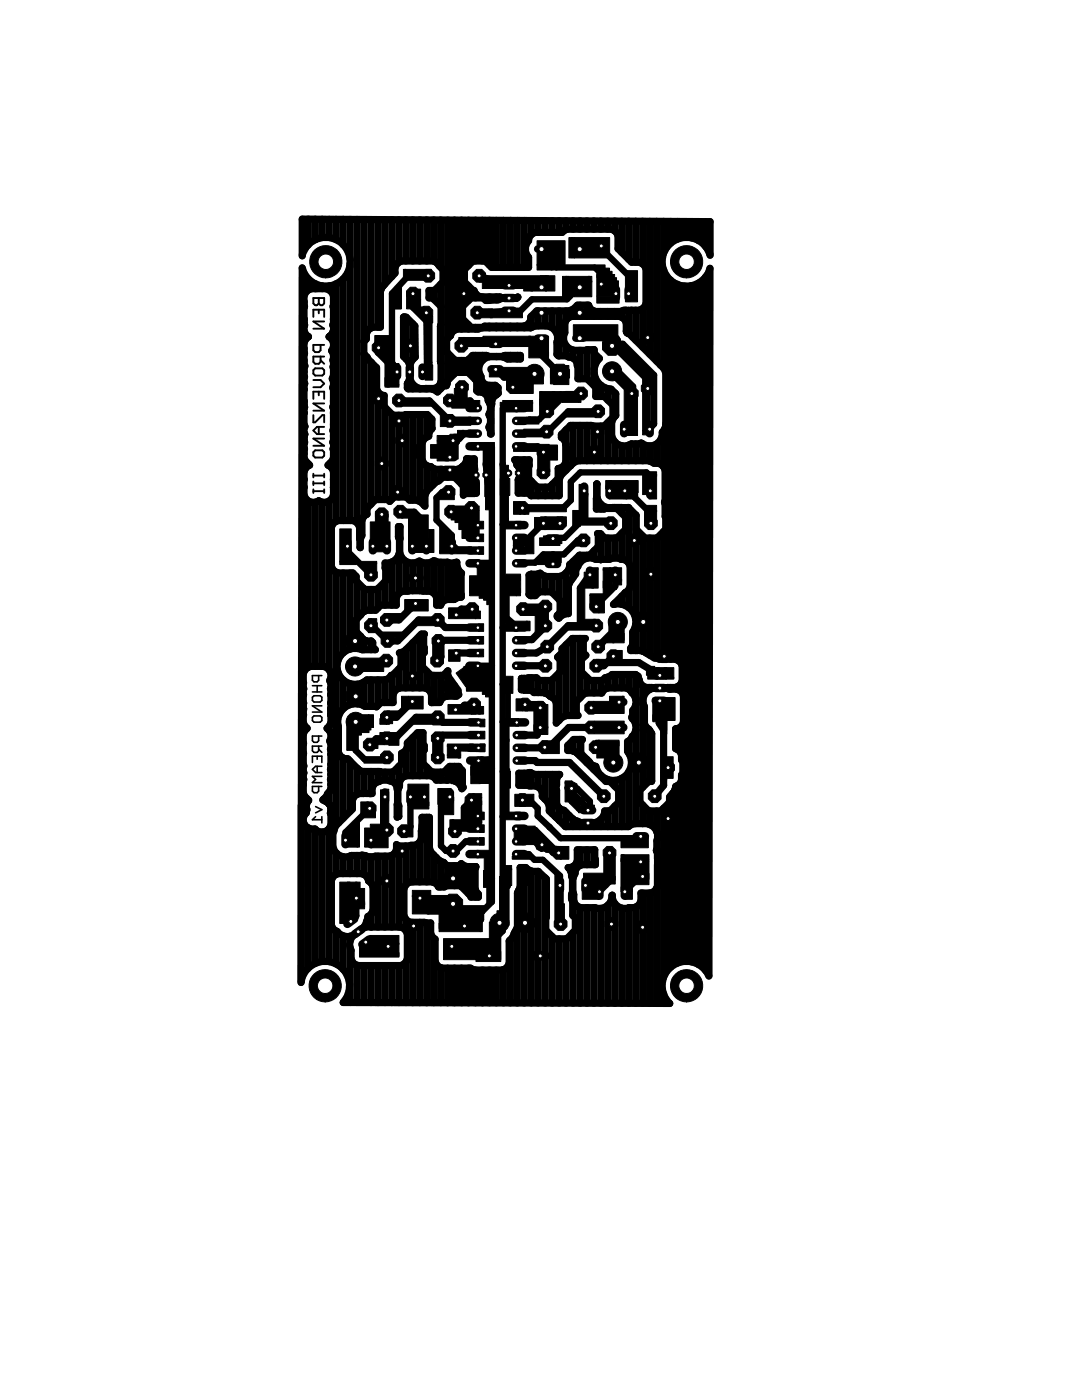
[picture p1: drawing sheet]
<svg xmlns="http://www.w3.org/2000/svg" width="216mm" height="279mm" viewBox="0 0 216 279" stroke-linecap="round" stroke-linejoin="round" font-family="sans-serif">
<g fill="none" stroke="#000" stroke-width=".38">
<path d="M62.5 59.5h2.2v1.1l-.4 .3h-.3l-.4-.3-.4 .3h-.3l-.4-.3zM63.6 59.5v1.1M62.5 63.2v-1.4h2.2v1.4M62.5 79.6v-1.4h2.2v1.4M62.5 75.8h1.5l.7 .8-.7 .7h-1.5M62.9 73.5h1.4l.4 .4v.7l-.4 .4h-1.4l-.4-.4v-.7zM63.6 61.8v.7M63.6 78.2v.7M64 68.8v1.1l-.4 .4h-.7l-.4-.4v-1.1h2.2M64 71.2v1l-.4 .4h-.7l-.4-.4v-1h2.2M64 71.9l.7 .7M64.7 64.2h-2.2l2.2 1.4h-2.2"/>
<path d="M62.5 82.8v1.5h.4l1.4-1.5h.4v1.5M62.5 94.6v.7M62.5 96.1v.7M62.5 97.7v.7M62.5 94.9h2.2M62.5 96.5h2.2M62.5 98h2.2M62.9 89.9h1.4l.4 .3v.8l-.4 .3h-1.4l-.4-.3v-.8zM63.6 85.2v1.4M64.7 94.6v.7M64.7 96.1v.7M64.7 97.7v.7"/>
<path d="M64.7 80.5h-2.2l2.2 1.5h-2.2M64.7 85.2h-1.5l-.7 .7 .7 .7h1.5M64.7 87.5h-2.2l2.2 1.5h-2.2"/>
</g>
<g fill="none" stroke="#000" stroke-width=".32">
<path d="M62.3 139.1l.4-.2h1.2l.3 .2v.7l-.3 .3h-1.2l-.4-.3zM62.3 136.8h1.9M62.3 138.1h1.9M63.3 136.8v1.3M63.6 134.8v1l-.3 .3h-.6l-.4-.3v-1h1.9M62.3 143.2l.4-.3h1.2l.3 .3v.6l-.3 .3h-1.2l-.4-.3zM62.3 152.2v-1.3h1.9v1.3M63.3 150.9v.6M63.3 152.9v1.3M63.6 146.9v.9l-.3 .3h-.6l-.4-.3v-.9h1.9M63.6 148.9v.9l-.3 .4h-.6l-.4-.4v-.9h1.9M63.6 157v.9l-.3 .3h-.6l-.4-.3v-.9h1.9"/>
<path d="M63.6 149.5l.6 .7M64.2 140.9h-1.9l1.9 1.2h-1.9M64.2 152.9h-1.2l-.7 .6 .7 .7h1.2M64.2 154.9h-1.9l.7 .7-.7 .6h1.9M63 161l1.2 .6-1.2 .6M63 163l-.7 .6h1.9M64.2 163v1.2"/>
</g>
<g fill="#000" stroke="#000" stroke-width=".2">
<path d="M62.8 49.8a3.2 3.2 0 0 1 5.2 1.3 3.2 3.2 0 0 1-3 4.4v-1.7a1.55 1.55 0 0 1-1.3-2.3 1.55 1.55 0 0 1 2.6-.2 1.55 1.55 0 0 1-1 2.5h-.3v1.7a3.2 3.2 0 0 1-3-2.1 3.2 3.2 0 0 1 .8-3.6z" fill-rule="evenodd"/>
<path d="M134.8 49.8a3.2 3.2 0 0 1 5.2 1.3 3.2 3.2 0 0 1-3 4.4v-1.7a1.55 1.55 0 0 1-1.3-2.3 1.55 1.55 0 0 1 2.6-.2 1.55 1.55 0 0 1-1 2.5h-.3v1.7a3.2 3.2 0 0 1-3-2.1 3.2 3.2 0 0 1 .8-3.6z" fill-rule="evenodd"/>
<path d="M62.7 194.4a3.2 3.2 0 0 1 5.2 1.2 3.2 3.2 0 0 1-3 4.4v-1.7a1.55 1.55 0 0 1-1.4-2.3 1.55 1.55 0 0 1 2.7-.2 1.55 1.55 0 0 1-1 2.4l-.3 .1v1.7a3.2 3.2 0 0 1-3-2.1 3.2 3.2 0 0 1 .8-3.5z" fill-rule="evenodd"/>
<path d="M134.8 194.4a3.2 3.2 0 0 1 5.2 1.2 3.2 3.2 0 0 1-3 4.4v-1.7a1.55 1.55 0 0 1-1.3-2.3 1.55 1.55 0 0 1 2.6-.2 1.55 1.55 0 0 1-1 2.4l-.3 .1v1.7a3.2 3.2 0 0 1-3-2.1 3.2 3.2 0 0 1 .8-3.5z" fill-rule="evenodd"/>
</g>
<g fill="#000" stroke="#000" stroke-width=".2">
<path d="M79.6 57.2h.5v1.3h-.5zM80.5 53.8h.5v1.6h-.5zM80.8 53.8h5.3v1.6h-5.3zM81.8 57.7h2.1v2.2h-2.1zM95.6 55h1.3v1.3h-1.3zM96.2 55h12.9v2.6h-12.9zM104.5 56.4h1.8v1.7h-1.8zM104.9 56.3h1.3v1.7h-1.3zM105.9 56h3.2v2.1h-3.2zM107.2 48h5.6v5h-5.6zM107.2 52.7h3v1.2h-3zM107.8 55h1.7v2.4h-1.7z"/>
<path d="M108.8 55h1.9v3.1h-1.9zM110 53.3h.6v.6h-.6zM112.2 55.2h.9v4.2h-.9zM112.9 55.2h.5v3.8h-.5zM113.3 55.2h4.4v3.6h-4.4zM113.5 47.4h.7v4.1h-.7zM114.2 47.5h.5v3.9h-.5zM114.2 47.4h.5v4.1h-.5zM114.5 56h3.6v3.2h-3.6zM114.5 47.4h7.1v4.1h-7.1zM117.3 55.2h.8v1.1h-.8zM119.1 54.8h3.5v4.3h-3.5z"/>
<path d="M119.1 52.9h1.6v.7h-1.6zM119.1 54.4h.5v1h-.5zM119.6 53.5h1.1v1h-1.1zM120 56h3.4v2.7h-3.4zM120.2 53.5h1.4v1.5h-1.4zM121.4 54.1h.7v1.2h-.7zM122.4 55.4h.6v1.2h-.6zM74.8 67h.9v2.3h-.9zM75 67h3v2.1h-3zM75.9 68.5h1.5v2.9h-1.5zM76.8 72.1h.6v4.9h-.6zM76.8 75.4h.9v1.9h-.9z"/>
<path d="M77.1 68.6h1v3.7h-1zM77.2 72.6h2.4v4.3h-2.4zM77.2 76.8h2.4v.5h-2.4zM78.6 57.6h1.5v3.9h-1.5zM78.7 60.5h1.3v1.1h-1.3zM78.8 61.4h1.3v.2h-1.3zM81.1 58.2h1.2v3.4h-1.2zM82.8 59.2h.7v1.9h-.7zM82.8 60.6h.7v1h-.7zM83.4 59.7h.5v2.6h-.5zM83.7 61.3h1v.7h-1zM84.8 72.8h1.5v3.1h-1.5z"/>
<path d="M84.8 63h1.5v1.4h-1.5zM85.6 63.4h.6v9h-.6zM85.7 71.5h.4v2.2h-.4zM85.8 72.3h.4v1.1h-.4zM90.7 77.5h2.1v2.3h-2.1zM91.5 67.4h1.3v.7h-1.3zM92.4 67.4h4.1v1h-4.1zM96 61.6h2.3v1.8h-2.3zM96.4 67.1h9.5v1.5h-9.5zM97.6 74.2h2.7v1h-2.7zM97.8 62.1h6.4v1.3h-6.4zM99.7 73.3h7.2v1.2h-7.2z"/>
<path d="M100.1 74h5.9v1.4h-5.9zM101.1 75.6h.7v1.7h-.7zM102.1 75h4.3v1.6h-4.3zM102.6 75.2h3.8v3.3h-3.8zM105.5 67.1h2.3v4.3h-2.3zM106.3 74.7h2.1v1.9h-2.1zM108.4 67.1h1.1v3.9h-1.1zM108.9 70.3h.6v1.5h-.6zM109.8 72.8h1.3v3.8h-1.3zM110.2 78.1h1.8v1.7h-1.8zM110.5 72.9h3v3.9h-3zM111.7 78.1h.9v.6h-.9z"/>
<path d="M114.4 64.8h8.9v3.1h-8.9zM119.1 59.1h4.4v1.4h-4.4zM123.7 69.3h1.2v1.2h-1.2zM124.5 69.9h.8v1.1h-.8zM124.8 54h2.4v6.2h-2.4zM125.2 70.5h.9v1.2h-.9zM125.7 71h1v1.2h-1zM126.3 71.7h1.3v1.1h-1.3zM126.8 72.4h.5v.8h-.5zM127.2 72.2h.9v1.5h-.9zM127.8 73.2h.9v1h-.9zM128.2 74.8h.9v2.5h-.9z"/>
<path d="M128.4 73.8h1.1v1.4h-1.1zM128.9 74.6h1.1v1h-1.1zM79.9 80.3h6.4v.8h-6.4zM83.1 88.7h1.6v2.7h-1.6zM85.9 88.7h1.6v2.7h-1.6zM87.2 87.9h2.3v4.1h-2.3zM87.2 86.9h3.1v1.2h-3.1zM87.6 98.7h3.1v1h-3.1zM87.9 82.7h1.5v2.4h-1.5zM90 87.9h1.4v3.7h-1.4zM90.1 80.7h3.1v.7h-3.1zM90.4 83.2h3.6v1.7h-3.6z"/>
<path d="M90.5 86.7h.8v.6h-.8zM90.7 79.9h5v1.3h-5zM91 86.7h.9v.5h-.9zM91.3 85.9h1.3v1h-1.3zM92.2 85.9h1.9v.6h-1.9zM92.8 95.7h1.9v3.4h-1.9zM95.4 88.3h3.3v1.5h-3.3zM96.7 95.7h1.9v3.4h-1.9zM99.8 80.3h5.3v.8h-5.3zM99.8 95.5h1.9v3.4h-1.9zM99.9 80.8h3.3v1.4h-3.3zM100.3 79.9h6v.7h-6z"/>
<path d="M102.5 89.3h2.1v.8h-2.1zM103.7 95.5h1.9v3.4h-1.9zM104.4 88.7h5.2v1.4h-5.2zM104.5 85.6h4.1v.8h-4.1zM104.6 84.1h2.9v.5h-2.9zM104.8 80.3h1.5v1.8h-1.5zM104.9 83.2h2.1v1.2h-2.1zM107.3 90.1h1.4v3.8h-1.4zM107.7 78.1h.5v2.7h-.5zM107.7 79.7h.5v3.3h-.5zM107.8 80.3h2.5v2.4h-2.5zM107.9 78.1h2.8v2.5h-2.8z"/>
<path d="M108.7 90.1h1v4h-1zM108.9 88.8h2.3v1.5h-2.3zM109.6 89.1h1.7v2.7h-1.7zM110 79.4h1.6v.8h-1.6zM112.1 78.8h3.4v1.5h-3.4zM112.5 89.1h1.6v2.7h-1.6zM112.9 82.1h6.2v1.1h-6.2zM115.4 79.3h.5v1h-.5zM120.9 95.9h1.1v1.7h-1.1zM121.5 95.9h3.6v3.7h-3.6zM124.5 77.9h1.2v6.2h-1.2zM124.9 95.9h2.3v3.7h-2.3z"/>
<path d="M124.9 85.8h2.3v1.1h-2.3zM125.1 78.3h2.1v7.6h-2.1zM127 95.9h.3v2.4h-.3zM128.2 94.6h1.3v4.1h-1.3zM128.2 78h1.3v8h-1.3zM128.2 85.9h2.1v.9h-2.1zM129.5 94.6h1.5v5h-1.5zM129.5 94.1h1.5v.9h-1.5zM67.8 105.6h2.3v6.6h-2.3zM67.8 112h3.3v.7h-3.3zM69.8 111.7h1v.5h-1zM72.1 112h3.1v.5h-3.1z"/>
<path d="M72.4 112.3h.9v.4h-.9zM72.7 112.3h2.5v1.9h-2.5zM73.9 104.2h3.9v5h-3.9zM74.5 109h2.6v1.1h-2.6zM74.9 102.4h.5v2.1h-.5zM75 102.8h1.6v2.1h-1.6zM76.1 102.6h1.2v2.6h-1.2zM76.9 102.6h.5v1.9h-.5zM80.1 102.5h1.9v.9h-1.9zM81.5 102.1h1v7.6h-1zM82.3 102.6h1.1v6.1h-1.1zM82.7 109.1h2.2v1.2h-2.2z"/>
<path d="M83.4 102.8h2v6.3h-2zM85.4 105.7h1.2v4.6h-1.2zM87.7 105.2h.9v5.1h-.9zM87.7 109.9h6.5v.6h-6.5zM88.5 106.8h2.2v3.5h-2.2zM88.5 105.7h.8v1.9h-.8zM89.8 114.9h1.9v3.4h-1.9zM90 102.8h.9v1h-.9zM90.3 101h3.7v1.3h-3.7zM90.8 102.3h1.9v2h-1.9zM91.4 109.1h2.7v.4h-2.7zM91.5 103.4h.9v2.3h-.9z"/>
<path d="M92.2 103.8h1.8v3.7h-1.8zM93.2 102.1h.9v1.7h-.9zM93.7 114.9h1.9v3.4h-1.9zM93.7 117.5h4.2v1.4h-4.2zM93.8 101.9h1.8v4.8h-1.8zM94.6 101h1v.9h-1zM95.2 112.9h2.9v5.4h-2.9zM95.5 109.1h1v1.5h-1zM95.5 106.6h1v1.5h-1zM95.5 104h1v1.6h-1zM95.6 118.1h1.3v1.3h-1.3zM96 114.9h1.9v3.4h-1.9z"/>
<path d="M96.5 118.5h1v1.3h-1zM96.9 93.5h1.1v8.2h-1.1zM99.9 114.9h1.9v3.4h-1.9zM100.6 115h1.4v1h-1.4zM100.7 92.9h.8v11.1h-.8zM100.7 103.4h.8v1.3h-.8zM100.7 104h3.3v1.6h-3.3zM100.9 114.6h3v1.2h-3zM101.1 115h2.3v.8h-2.3zM101.2 115.1h1.9v3.8h-1.9zM102 114.9h1.9v3.4h-1.9zM102.5 100.1h1.4v2.5h-1.4z"/>
<path d="M103 117.5h.9v1.4h-.9zM103.4 107.7h1v1.5h-1zM104.5 101.9h1v.7h-1zM104.8 107.1h1.7v3.4h-1.7zM104.8 101.5h.7v.9h-.7zM105 101.4h8v.7h-8zM105.9 114.9h1.9v3.4h-1.9zM106.7 103.3h1.4v2.1h-1.4zM107.3 111.8h1.6v.9h-1.6zM107.7 107.3h1.9v1.6h-1.9zM107.8 110.9h2.3v1.3h-2.3zM108.4 107h.8v.7h-.8z"/>
<path d="M108.6 104.7h3.3v1h-3.3zM108.7 103.1h2.9v1.6h-2.9zM109.6 107.2h2.1v1.7h-2.1zM110.6 110.8h1.4v1.5h-1.4zM111.5 107.7h.6v.8h-.6zM111.7 103.1h1.3v1.4h-1.3zM114.3 101.9h1.5v3.2h-1.5zM114.9 108.2h2v.8h-2zM115.4 104.3h5.5v.5h-5.5zM115.5 117.1h.9v2.7h-.9zM115.5 96.7h.4v5.3h-.4zM115.7 96.8h.5v7.4h-.5z"/>
<path d="M116.6 114.2h1.9v3.2h-1.9zM116.9 98.4h.4v5h-.4zM117.6 113.3h1.8v.3h-1.8zM117.7 118.5h2.9v.4h-2.9zM118.1 113.6h1.3v3.8h-1.3zM120.4 113.6h1.7v3.8h-1.7zM120.4 116h.7v2.5h-.7zM120.4 113.3h1.5v.5h-1.5zM120.5 117h2.5v.6h-2.5zM121 117.4h.6v.7h-.6zM121.6 113.3h2.4v2.7h-2.4zM123 115.6h1v1.1h-1z"/>
<path d="M128.6 101.6h1.2v2.7h-1.2zM128.9 100.9h2.1v1.2h-2.1zM130 101.9h1v2.4h-1zM70.5 131.3h6.6v.9h-6.6zM70.6 132.2h6v1.8h-6zM73.5 126h1.3v.3h-1.3zM73.5 123.5h.6v1.2h-.6zM73.9 123.5h1.3v1h-1.3zM76.2 126.3h4.4v.6h-4.4zM76.3 126.1h4.1v.4h-4.1zM77.2 122.4h3v1.2h-3zM77.7 126.6h1.9v.7h-1.9z"/>
<path d="M80.8 119.7h1.5v2.2h-1.5zM82.1 119.7h3.3v2.2h-3.3zM83 124.1h4.2v.8h-4.2zM86.3 127.9h1.2v3.3h-1.2zM89.5 129.7h2.3v2.3h-2.3zM89.5 122.1h5.5v1.4h-5.5zM89.5 121.3h2.2v.9h-2.2zM87.8 136.6l1.6-1.1 1.9 2.8-1.5 1.1zM92.6 133h.9v1.4h-.9zM92.9 135.4h.9v.6h-.9zM93.1 136.3h4.7v1.3h-4.7zM93.1 137.2h4.7v.7h-4.7z"/>
<path d="M93.2 133h4.9v2.7h-4.9zM93.6 134.9h4.4v1.8h-4.4zM93.6 135.9h4.5v.9h-4.5zM91 134.3l1.5-1.1 2 2.8-1.5 1.1zM94.8 121.9h1.1v1.6h-1.1zM95.5 129.6h1v1.5h-1zM95.5 127h1v1.5h-1zM95.5 124.5h1v1.5h-1zM96.2 137.2h.9v1.4h-.9zM96.9 136.4h1.2v2.7h-1.2zM97.1 118.5h.8v2.2h-.8zM97.5 138.5h.6v.5h-.6z"/>
<path d="M102 124h3.3v1h-3.3zM100.5 135h1.9l-.1 3.4h-1.9zM104.5 120.5h4.6v1.2h-4.6zM104.5 122.4h2.4v.4h-2.4zM105 124h.8v1.9h-.8zM104.4 135h1.9l-.1 3.4h-1.8zM106.8 122.1h1v4.3h-1zM107.4 121.1h1.3v1.9h-1.3zM107.5 123.3h.8v1.7h-.8zM113.1 125h5.8v.8h-5.8zM115.9 123.6h3v1h-3zM115.9 117.1h.8v7.5h-.8z"/>
<path d="M116.1 124h2.8v.9h-2.8zM117.7 118.8h1v2.5h-1zM119 131.6h2.9v1h-2.9zM119.2 118.8h1v2.5h-1zM119.5 119h1.1v3.3h-1.1zM121.1 127.3h1.4v1h-1.4zM121.5 123.6h.6v2.4h-.6zM121.9 125h2.6v2.8h-2.6zM122.3 126.4h2.2v1.9h-2.2zM122.5 129.8h1.7v2.4h-1.7zM129 133.2h2.5v1.6h-2.5zM129.2 133.8h2.1v1.7h-2.1z"/>
<path d="M129.8 133h.8v1.1h-.8zM130.9 133.2h2.2v2.3h-2.2zM132.5 133.2h2v2.2h-2zM132.8 135.1h1.7v.4h-1.7zM69.2 143.8h1.6v6h-1.6zM71.2 145.4h.9v1.3h-.9zM71.4 142.6h2.2v3.6h-2.2zM72.6 151.9h5v.4h-5zM73.4 144.7h.6v1h-.6zM73.5 142.6h1v2.6h-1zM74.7 147.6h2v1h-2zM74.7 148.2h.7v1.2h-.7z"/>
<path d="M75.8 143.4h1.4v1.1h-1.4zM75.8 146.2h3.4v.9h-3.4zM77.1 143.8h.6v.7h-.6zM77.2 141.9h2.7v1h-2.7zM77.6 147.2h2v1.5h-2zM77.7 143.3h.6v1.1h-.6zM80.1 139h1.4v2h-1.4zM80.1 140.5h.5v1h-.5zM81.5 139h2.9v2.5h-2.9zM82.5 143.7h4v.8h-4zM86.3 147.5h.8v4h-.8zM86.3 143.7h2.1v1h-2.1z"/>
<path d="M87.6 147.7h.8v4h-.8zM89.3 148.7h2.6v2.1h-2.6zM89.3 150.6h2.5v.7h-2.5zM89.3 148.5h5.2v.5h-5.2zM89.4 140.6h4.7v1.9h-4.7zM90 153h1.9v3.4h-1.9zM91.4 150.6h.5v.7h-.5zM93.9 153h1.9v3.4h-1.9zM94 151.7h3.1v3h-3.1zM94 140.9h1v1.5h-1zM94 141.5h.7v1h-.7zM94.1 142h.9v.5h-.9z"/>
<path d="M94.3 158.4h1.8v.9h-1.8zM94.8 141h1.1v1.5h-1.1zM95.5 148.6h1.3v1.4h-1.3zM95.5 141h1v1.5h-1zM95.6 153.2h2.4v3.2h-2.4zM95.7 148.5h1.1v.5h-1.1zM95.7 148.5h1.1v1.5h-1.1zM95.7 145.9h1.1v1.6h-1.1zM95.7 143.5h1.1v1.6h-1.1zM95.9 151.5h2v3.1h-2zM99.9 153.9h2v3.4h-2zM100.2 143.4h3.3v1.5h-3.3z"/>
<path d="M100.3 153.4h1.4v1.3h-1.4zM100.4 144h1.2v4h-1.2zM100.8 137.1h1v6.7h-1zM103 139.5h1.2v2.4h-1.2zM103.8 153.9h1.9v3.4h-1.9zM104 158.5h2.5v1.3h-2.5zM104.8 141h2.1v.6h-2.1zM104.8 140.7h2.1v1.2h-2.1zM104.9 140.4h2.3v.2h-2.3zM106.5 140.2h1.7v6.3h-1.7zM107.8 145.1h1.5v1.5h-1.5zM107.9 141.6h.8v3.2h-.8z"/>
<path d="M108.2 147.8h3.4v2.6h-3.4zM108.6 140.6h.7v4.7h-.7zM112.8 155.9h1.2v.5h-1.2zM114 155.9h.2v.7h-.2zM118.4 140h6.1v2.4h-6.1zM118.6 143.9h5.9v2.6h-5.9zM118.9 147.7h.7v.8h-.7zM119.1 149.6h3.8v1.7h-3.8zM119.1 148h4.2v.7h-4.2zM119.3 147.7h4.2v1.2h-4.2zM119.6 148.1h3.7v2h-3.7zM121.6 139h2.8v1.5h-2.8z"/>
<path d="M122.4 149.6h.9v2.2h-.9zM122.9 148h.6v3.4h-.6zM124.2 139h.3v1.6h-.3zM130.3 139.3h2.9v4.5h-2.9zM130.3 142.6h1.5v1.4h-1.5zM131.1 139.8h.3v4.6h-.3zM131.4 139.3h1.4v5.4h-1.4zM132.3 144.3h.4v.9h-.4zM132.4 144.3h.4v1.1h-.4zM132.5 151h1.8v4.3h-1.8zM132.5 143.2h.6v3.3h-.6zM132.8 142.6h.3v3h-.3z"/>
<path d="M132.8 139.2h1.9v4.6h-1.9zM69.3 165.2h2.1v3.9h-2.1zM70.3 164.4h1.1v1.5h-1.1zM71 176h.9v3.1h-.9zM71.1 163.6h.6v5.3h-.6zM71.2 168.7h.5v.4h-.5zM72 160h1.5v2.6h-1.5zM72.6 161.7h2.3v1.5h-2.3zM72.7 165.2h1.4v3.9h-1.4zM72.9 161.4h2v1.6h-2zM73.9 166h3.5v3.2h-3.5zM73.9 164.5h2.7v2.1h-2.7z"/>
<path d="M75.9 157.6h.5v8h-.5zM76.4 157.5h1.2v8h-1.2zM81 164.7h1.4v2.3h-1.4zM81.4 156.5h4.2v4.3h-4.2zM82.1 160h3.5v1.4h-3.5zM82.3 177.7h3.7v1.3h-3.7zM87.4 157.4h.7v3.1h-.7zM87.7 157.4h2.3v3h-2.3zM88.4 159h2.1v3.6h-2.1zM89.8 163.6h.7v1.9h-.7zM90.1 163.6h2.6v1.5h-2.6zM91.2 164.5h3.1v1.1h-3.1z"/>
<path d="M91.3 165.2h2.7v.7h-2.7zM92.6 173.7h1.9v3.4h-1.9zM92.8 159.8h3.3v4.4h-3.3zM94.1 159.2h2v1.5h-2zM95.1 169.7h3.3v1.5h-3.3zM95.6 161.8h.5v4h-.5zM95.6 167.2h1v1.5h-1zM95.6 164.6h1v1.5h-1zM95.6 162.1h1v1.5h-1zM96.5 173.7h1.9v3.4h-1.9zM96.6 170.8h1.2v3.2h-1.2zM100.2 173.3h1.9v3.4h-1.9z"/>
<path d="M100.6 162.1h3.3v1.5h-3.3zM100.7 147.5h.9v15.3h-.9zM100.8 172.7h1.3v.9h-1.3zM102.2 170.8h3.6v.7h-3.6zM102.6 165.4h1.1v2.1h-1.1zM102.7 162.3h1.2v1.3h-1.2zM102.7 158.5h1.4v2.4h-1.4zM103.7 159.9h2.6v1h-2.6zM104.1 173.3h1.9v3.4h-1.9zM104.1 167.8h3.7v.8h-3.7zM104.1 167.2h2.6v1.1h-2.6zM104.5 164.9h2.3v2.1h-2.3z"/>
<path d="M109.8 168.9h1.7v.8h-1.7zM111.7 168.9h1.8v2.6h-1.8zM112.8 156.1h.8v3.9h-.8zM114.4 159.2h2.3v1.6h-2.3zM115.4 161.1h1.7v1.1h-1.7zM116.2 176.8h3.3v2.7h-3.3zM116.4 174.3h4.9v2.8h-4.9zM117.3 160.7h1.3v1h-1.3zM120.5 170.3h1.1v4.3h-1.1zM121.5 174.9h1.3v1.5h-1.3zM121.9 170.2h.9v5.5h-.9zM123.9 171.7h2.3v6.2h-2.3z"/>
<path d="M123.9 171.3h3.4v.7h-3.4zM123.9 167.2h5.5v2h-5.5zM123.9 170.6h.6v1.1h-.6zM124 170.6h5.5v1h-5.5zM124.7 177.4h1.5v2.1h-1.5zM125.9 171.6h3.6v5h-3.6zM67.8 176h2v8.3h-2zM69.3 176h1.9v7.7h-1.9zM71.4 178.6h.1v4.7h-.1zM71.5 177.3h1.2v3.3h-1.2zM71.6 179.9h1.1v1.1h-1.1zM71.6 180.1h1.1v1.3h-1.1z"/>
<path d="M71.7 188.2h1.3v2.3h-1.3zM71.7 188.2h7.9v2.7h-7.9zM71.7 190.1h7.9v.9h-7.9zM73.8 186.7h5.8v1.8h-5.8zM82.3 178.7h7.8v3.7h-7.8zM87.6 181.6h4.6v3.7h-4.6zM87.6 184.3h8.3v1.6h-8.3zM88.5 187.3h9.5v3.3h-9.5zM88.5 190h6.5v1.5h-6.5zM91.5 182.1h1.2v2.9h-1.2zM91.5 180.7h5v.9h-5zM92.6 182.1h3v2.3h-3z"/>
<path d="M95 189.7h4.8v1.8h-4.8zM95 189.9h4.9v2h-4.9zM95.7 183.6h.5v2.3h-.5zM97.1 175.7h1.3v4.7h-1.3zM97.6 187.7h1.7v3.6h-1.7zM97.6 184h1.6v4.1h-1.6zM98.7 187.2h1.1v4.1h-1.1zM98.8 184.5h1.1v1.7h-1.1zM99.2 181.8h.9v1h-.9zM99.5 185.8h.4v5.7h-.4zM99.7 174.9h1v7.7h-1zM100.6 175.8h1v8.9h-1z"/>
<path d="M110.7 174.3h1v10.1h-1zM111.7 175.7h.7v8.9h-.7zM111.7 180.4h.9v4.4h-.9z"/>
</g>
<g fill="none" stroke="#000" stroke-width="1.3">
<path d="M82.4 58.6v2.8l3 3-.3-2 .1 10.4-.9 1.4M85.4 55l.3 .4h-4.6l-2.9 3.2v13.8l.2 .2v.8M95.6 55l6 1.9h5.4l.4 .4h.7M108.1 49.7v.8l2.9 2.9h7.7l1.2 1.1 .1 3.1 .7 .7h1.9l.3 .3M115.7 57.3l-2.6 2.4h-6.9l-2.3 2.3h-2.3l-6.4 .4M115.7 49.7h4.4M120 49.1l.1 .6M120.1 49.7l5.5 5.5v3.3l-.2 .1M75.5 69.4l-.1-.7v1.7l3.8 3.8M79.6 79.9h6.1l4.1 4.1h5.6M89.8 79.9h4l1.6 1.5M92.1 69l.3-.4h14.5l1.2-1.1v3.4l3.6 3.7"/>
<path d="M92.2 77.3l.5 .5v2.1M98.9 73.7l1.7 1.7h5.3l.8-.8M102.3 75.4v1.9M115.7 67.5h7.3l.3 2.4M115.9 78.5l-.1 .2h-2.9l-3.4 3.4h-.3l-1.7 1.6h-1.9l-.2 .3h-2.4M122.1 74.1v.5h.3l3.9 3.9v-1.4l-3-3v.4l-.5 .5v.2l3.3 3.3v4.6l-1.6 2.5M122.1 69l1.2-1.1v2M122.5 68.6h1.8l6.2 6.2v9.8l-.9 1-.4-1v-7.1M123.3 69.9l6.1 6.1h.2M89.5 98.2h-1.3l-1.1 1.1v4.5l3 3v2.2v-.5l1.3 1.4h4M89.8 90h-3l-.1 .1M91.7 87.5v-.2l-1.3 .6"/>
<path d="M95.4 86.5l-.2 .2h-2.6l-2.8 2.8v1.7M97.3 93.5v1l-.3 .3M98.1 89.2v81.3h-2.7M100.3 81.4v95M100.3 92.6l.2 1.8M100.5 94.4l.3 2.8M101.5 94.4h-1M103 89.1h4.3l1.1 1.1M108.4 90.2v4.1M108.4 90.2h1.8l.2 .3M116.6 97.9v5.5l-4 3.9h-2.1l-.2 .2M119.4 82.1h-6l-4.1 4h-.2l-.2 .6h-5.8l-.1-.2"/>
<path d="M121.6 97.9h5l.1 .2v1.2l3.2 3.2v1.9M129.8 97.9v-2.9l-.8-.7h-13.2l-1.9 1.9v3.6l-1.4 1.4h-8.1l-.2 .2M69.3 109v1l4.7 4.7M74.4 109h2.8M76.2 102.6v6.4M79.9 102.1h2.8l1.2 1.3v3.9l-1.6 1.7h2.8M90 102.1h2.1l1 1M93.1 103.1l.1 .7 .6 .6h1.2l.4 .4h-1.2l-.1 .1v1.2l1.3 1.2M94.1 101.4l-1 1v.7M98 112.4l.1 .1M100.3 104.7l.1 .1M103 107.3v2.6"/>
<path d="M110.3 110.6v1.9M111.7 104.4h-3.3l-4.4 4.5h-1M116.1 103.9h5.3l.5 .5M116.4 107.8h-1.1l-2.8 2.8h-4.1l-1.6 1.7h-3.7l-.1 .1M122.8 114.7v2.3l-3.2 3.2h-.6M74 124.9h.3l3 3M77.1 131.8l-6.3 1.2M98.1 132.9h-4.6l-.7 2.3M100.3 125.2h.6M100.3 136.5l1.1 .2M71 144v5.8l1.7 1.7h4.1l.4-.3M76.8 159v6.2l.4 .4"/>
<path d="M77.2 147.3h-2.1l-1.3 1.3M84.7 159h-2.8v6l-1.3 .9M89.8 159l-1.8 1.8v8l1 1h2l1.9-1.9h2.5M94.1 159.7l-1.5 1.5v2.9M98.1 153.3l-.1 .1h-.7M100.3 144l.1 .2h2.7M104.2 159.7l.2 .1h1.4l1.5 1.5v1.5l2.4 2.3M114 157.3v2.6l1.5 1.5h2l-3.5-3.4 .7-.6h.5l2.5 2.5v1.4l-.4 .4M133.3 153.2l-.9 .9v1.5M71.1 179.2v3.6l-1.1 1.1M73.8 161.3l-4.9 4.8v1.6l.2-.2M76.8 164.9l-2.8 2.8"/>
<path d="M83.8 179.2v1l1.6 1.7h3.5l1.5-1.5 1.6 1.5h4.2M92.6 164.1l-1.8 1.8M92.6 164.1h2.8M95.4 162.8v2.6M97.4 175.4h.7M98 170.5l.1 .1v9.4l-2.1 2.1v1.4l-1.3 1.3h-2M100.4 162.8l-.1 .2M101.2 176.7l-.9 .9v8.2l-3 3M103 170.5h2.5l1.2 1.1h1.6l3.4 3.2v9.5l.2 .1M103 165.4l1.1 1.1v.3M104.1 166.8l-1.1 1.1M104.1 166.8h2.3l2.7 2.8h2.1l-.6-.2-3.8-3.8h-.4l.4 .4v2l1.3 1.3h1.4l.8 .9h1.2"/>
<path d="M109.6 165l2.3 2.3h15.6l.3-.4M121.6 170.2v5.7l-2 2-1.3-1.2h-1.5M127.8 172h.2l-.5 .3M128.2 174.9v-1.9l-.9-.9v3.2l-2.6 2.6M73 188l.9 .8h3.5M90.1 188.8h7.2M97.3 188.8v1.6l.3 .4M99.7 184.1v.3h.6"/>
</g>
<path d="M94.2 89.1h1.3M97.2 89.1v3.5l.5 4.8-.4-3.9M95.4 112.4l2.1 2.4v1.3l-.5 .5h-2.4M102.9 116.6h-2v6.8l2.1 1.8h-2.1M93.7 125.2h1.7M95.5 151.8h2l-2.6 2.9M96.1 151.8l1.2 1.1v.5M101.2 175v1.7" fill="none" stroke="#000" stroke-width="1.7"/>
<path d="M95.5 89.1l2.6 .1M100.3 81.4h2.7" fill="none" stroke="#000" stroke-width=".42"/>
<path d="M100.4 104.8h2.6M100.3 153.9v1.1l.6 .6M95.4 170.5h2.6M100.3 176h.6l.3 .7M100.4 162.8h2.6" fill="none" stroke="#000" stroke-width="1"/>
<g fill="none" stroke="#000" stroke-width="1.4">
<path d="M61.5 43.7v5.2M61.5 55.6v2.3M62.9 43.8v4M62.9 56.6v1M64.3 43.8v3.6M64.3 57v.6M65.7 47.4a4.8 4.8 0 0 0-5.4 3.7v-7.4l81.4 .5v6.7a4.9 4.9 0 0 0-7.5-2.7 4.9 4.9 0 0 0-.1 8 4.9 4.9 0 0 0 7.6-2.6l-.2 141.2a4.9 4.9 0 0 0-7.3-2.1 4.9 4.9 0 0 0-.6 7.6l-65.1-.2a4.9 4.9 0 0 0 .4-6.2 4.9 4.9 0 0 0-6-1.7M65.7 47.4a4.9 4.9 0 0 1 3 8.1 4.9 4.9 0 0 1-8.4-2l-.2 142.6a4.7 4.7 0 0 1 2.8-3.9M65.7 43.8v3.6M65.7 57v.9M67.1 43.8v4M67.1 56.6v47.5"/>
<path d="M68.5 43.8v5M68.5 55.7v48.2M69.8 43.8v7.9M69.8 52.5v51.4M71.2 43.8v60.6M72.6 43.8v24.3M74 43.8v21.7M75.4 43.8v21.5M76.8 43.8v12.9M78.2 43.8v11.4M79.5 52.3l.7-.2h6.5l1.7 1.7v2.5l-1.7 1.7h-1.1v1.5h.7l1.7 1.7v3.6l-.1 .3 .1 11.1-.2 .6-.5 .5-.6 .2h-1.8a2.54 2.54 0 0 1-3.1-2v-2.6l.4-1 .7-.7-.1-6.2-1.7-1.7-.5-.1-.1 .1v7.8l.9 .8 .3 1v2.6a1.82 1.82 0 0 0-.2 2.1h4.7l.8 .4 .3 .2 1.2-1.2h.6l.1-1 1.8-1.7h2.4l1.7 1.7v2M79.5 52.3l-.4 .5-.3 .6v1.1l-2.5 2.8-.4 .8v7.2h-1.5a1.83 1.83 0 0 0-1.3 2.3l-.5 .6v2.4l.7 .7 .2 .4 1.6 1.7v4.2a1.61 1.61 0 0 0 1.6 1.3v2.2l1.7 1.8h2.4l.2-.2"/>
<path d="M79.6 43.9v8.4M81 43.9v8.2M82.4 43.9v8.2M83.8 43.9v8.2M85.2 43.9v8.2M86.5 43.9v8.2M86.5 58v1.7M87.9 43.9v9.4M87.9 56.7v4.4M89.3 43.9v23.7M90.7 43.9v22M92.1 43.9v21.8"/>
<path d="M92.7 53.8l1.7-1.7h2.4l1.3 1.3h7.4v-2a2.38 2.38 0 0 1 0-3.4 1.67 1.67 0 0 1 1.3-1.6h5.4l.4-.4 .6-.3h8.8l.6 .3 .5 .5 .2 .6v2.5l2.7 2.7h1.6l.6 .3 .5 .5 .2 .6v6.9l-.2 .6-.5 .5-.6 .2h-3.1l-.6 .3h-5.1l-.6-.3-.5-.5-.2-.5h-2.3l-.8 .8-.8 .3h-6.5l-1.2 1.2a1.65 1.65 0 0 1-1.3 1.9h-7.9l-.3 .2h-2.4l-1.7-1.7v-2.4l1.7-1.7h2.4l.5 .5h.4l2.1-.2 .8-.3 2.8 .1 .3-.3-.4 .2h-2.7l-.5-.3h-3.8l-.6-.2-.5-.5-.2-.5h-.2l-1.7-1.7zM93.5 43.9v9.1M93.5 57.1v2.9M94.9 43.9v8.2M94.9 58.6v.9M96.3 44v8.1M96.3 59.2v.3M97.7 44v8.9M97.7 59.2v.7M99 44v9.4M99 59.2v.7M100.4 44v9.4"/>
<path d="M100.4 59.5h.1M101.8 44v9.4M101.8 59.5h.1M103.2 44v9.4M103.2 59.3v.1M103.3 59.3h.1M104.6 44v9.4M106 44v2.8M107.4 44v2.4M108.8 44v2.4M110.2 44v2.4M111.6 44v2.4"/>
<path d="M112.9 44.1v1.7M114.3 44.1v1.6M115.7 44.1v1.6M117.1 44.1v1.6M118.5 44.1v1.6M119.9 44.1v1.6M121.3 44.1v1.6M122.7 44.1v2M124.1 44.1v6.3M125.5 44.1v7.7M126.9 44.2v8.1M128.2 44.2v8.5"/>
<path d="M129.6 44.2v26.5M131 44.2v27.9M132.4 44.2v6.3M132.4 53.8v19.7M133.8 44.2v4.4M133.8 55.9v75.7M135.2 44.2v3.5M135.2 56.7v75M136.6 44.2v3.2M136.6 57.1v134.8M138 44.2v3.3M138 57v135"/>
<path d="M139.4 44.2v3.8M139.4 56.5v136M140.8 44.2v4.9M140.8 55.3v138.3M60.7 60.2h.1M60.7 69.5v.1M60.7 71.9h.1M60.7 74.2v.1M61.5 67.2h.1M65.7 67.2h.1M72.6 70.6v32.5M74 72.3v28.3"/>
<path d="M75.4 78.2v21.5M81 63.3v8.2M82.4 64.6v7.2M82.4 76.7v.9M83.8 77.5v.1M85.2 77.5v.1M86.5 77.5v.3M87.9 65v7.3M87.9 76.4v1.2M89.3 70.4v5.5M89.9 67h.1M89.9 67l-.8 .8v2.4l1.7 1.7h2.5l1-1h2.8l.5 .2h2.6l.5-.2h3.1v.7h-2.6l-1-.4h-2.6a2.53 2.53 0 0 0-1.6 3.9 1.63 1.63 0 0 0 1.3 1.8h1.5l.6 .5v1.1a2.4 2.4 0 0 0-1.3 2.2l-.1 .3v5.6h-.1v-.6l-.3-.7 .3-.8v-1l-.3-.8a2.41 2.41 0 0 0-.2-2.8 1.66 1.66 0 0 0-2-1.7l-.3-.2"/>
<path d="M90.7 71.8v2.7M92.1 71.9v2.4M93.5 64.8v.9M93.5 71.7v2.7M94.9 65.3v.4M94.9 70.9v4.9M95.1 78h.1M96.3 65.3v.1M96.3 70.9v1M96.3 76.2v2.1M97.7 65.1v.3M97.7 71.1v.1"/>
<path d="M97.7 76.9v3.5M99 65.1v.3M99 71.1v.1M99 77.1v1.7M100.4 65.1v.3M100.4 71.1v.2M101.8 65.1v.3M101.8 70.9v.7M103.2 65.1v.3M103.2 70.9v.7M104.6 65.1v.3M106 63.1v2.3"/>
<path d="M107.4 62v3M108.8 62v3M110.2 62v3.4M110.2 65.4a2.37 2.37 0 0 1 .9 2.9v2.4l.3 .3h1.8l.3 .3a1.62 1.62 0 0 1 1.7 1.7l.1 .1v2.5h1.8M110.2 65.4l-.9-.4h-2.5l-.9 .4h-9.9l-.6 .3h-4.2l-.6 .2-.5 .5-.2 .6M111.6 62v9M112.9 62v1.9M112.9 69v2M114.3 61.7v1.4M114.3 69.9v1.6M115.7 60.9v2.2M115.7 69.9v5.7"/>
<path d="M117.1 60.9v2.2M117.1 69.8v5.8M117.1 75.6l1.8 1.7v1.8h1.7l1.7 1.8v2.4l-1.7 1.7-6.8-.1-1.8 1.8v.6a1.61 1.61 0 0 1 .9 1.5M118.5 62.1v1M118.5 69.8v7.1M119.9 62.2v.9M119.9 76.9v2.2M121.3 62.2v.9M121.3 77.6v2.3M122.7 62.2v.9M122.7 78.4v4.7M124.1 62.1v1.2"/>
<path d="M125.5 61.9v4.7M126.9 61.9v6M128.2 61.6v7.7M131.8 72.9h.1M60.7 90.6h.1M60.9 92l-.2-.7 .1-1.7-.1-1 .1-.3-.2-.8 .2-.8a1.54 1.54 0 0 1 .1-1.6l-.2-.4v-3.1l.1-.3-.2-.8 .1-3.6 .1-.3-.1-.4 .1-1-.1-1.7 .2-.5-.2-.4 .1-2.1-.1-2 .2-.7 .7-.6a1.87 1.87 0 0 1-.8-2.3l-.2-.7 .2-3-.1-2.1 .2-.7 .6-.5 .7-.3h2.9l.6 .3 .6 .5 .2 .7-.1 2.1 .1 3.3-.1 .3a1.93 1.93 0 0 1-.7 2.4 1.87 1.87 0 0 1 .5 2.8 1.79 1.79 0 0 1 .2 1.9l.1 .3-.1 1 .1 1.8-.2 .6 .2 .6v.7l-.1 .5 .1 .4v3.1l-.1 .3 .2 .8-.1 3.6-.1 .3 .1 .4v3.2a4.1 4.1 0 0 1-.2 2.5l-.9 .8 .3 .2a2.6 2.6 0 0 1 .8 2.7v1.5a2.51 2.51 0 0 1-.8 2.8l-.6 .2h-.8M60.9 92h.1M60.9 92l.6 .5M61.5 92.5l.3 .3-.3 .2a2.6 2.6 0 0 0-.8 2.7v1.5a2.51 2.51 0 0 0 .8 2.8l.7 .2h.7M61.5 92.5v.1M61.5 92.6v.3M61.5 100v33.2"/>
<path d="M63.6 100l-.7 .2M63.6 99.9v.1M63.6 100l.7 .2M65.7 92.6v.3M65.7 100v33.7M76.8 81.3v18.4M78.2 82.7v16.9M79.6 82.9v16.3M81 82.7h4.3l.9 1v1.7a2.14 2.14 0 0 0-.6 1.7l-.6 .2-.5 .5-.3 .6v3.4a1.67 1.67 0 0 0 1.8 1.3l.3 .3 .6 .3h4.2l.9-.4 .4-.3a1.63 1.63 0 0 0 .7-1.5l1.5 .1 .1 4.1 .3 .4 .1 2.3h-2.2l-.4 .4v-1.8l-1.8-1.8h-2.4l-.7 .8-.7 .2-1.8 1.8M81 82.7v16.5M82.4 82.7v17.1M83.8 82.7v17.4"/>
<path d="M85.1 98l-.3 .9v2.1a2.81 2.81 0 0 0-3.1-1.2l-.6-.6h-2.5l-.8 .9-.4-.4h-2.4l-1.8 1.7v1.2l-.7 .6-.3 .6v3l-.3 .9v1.6l-.1-4.1-.3-.6-.5-.5-.6-.2h-2.9l-.7 .2-.4 .5-.3 .6v7.8l.3 .6 .4 .5 .7 .2h2.9l.7 .7v.9l1.7 1.7h2.4l1.8-1.7-.2-3.5a2.53 2.53 0 0 0 2.9-2.1v-2.6l-.2-.5v-2.1h.3v5.2a2.56 2.56 0 0 0 3.9 1.7 2.49 2.49 0 0 0 2.8 0l.9 .2h1.9a2.47 2.47 0 0 0 1.9 0v.7l.3 1 .6 .5-.1 4.8h-.4l-1 .4M85.2 82.7v4.5M85.2 92.9v5.1M86.5 93.5v3.1M87.9 93.7v1.9M89.3 93.7v1.5M90.7 93.7v1.5M92.1 93.3v3.3M93.5 91.6v6.8M94.9 95.9v2.5M97.7 82.4v.6M97.7 85v.5"/>
<path d="M103.2 91.8v1.1M104.6 91.8v6.6M106 96v2.9M107.4 97.2v1.7M108.8 97.2v1.7M110.2 96.7v2.2M111.6 95.7l.3-.8 2.6-2.6 .8-.4h14.2l1 .6a1.81 1.81 0 0 1 2.2 1.3v6.1l-.1 .3 .1 .3v2.6l.1 .1v2.4l-1.7 1.8h-2.4l-1.8-1.8v-2.8l-1.5-1.5h-3.2a2.54 2.54 0 0 1-3.1-2v-2.7l-.1 5 4.1-.1 1.7 1.7v2.4l-1.7 1.8h-2.4l-.9-.9h-.6l.2 .1v2.5l-1.8 1.7h-2l-1.8 1.8a3.1 3.1 0 0 1-2.1 2.5h-2.7l-.9-.4-.3-.3-.6 .2h-1.3l-.3 .2v3.8M111.6 93.5v5.4M111.6 93.5h-.2v2l-1.8 1.7h-2.4l-1.7-1.7 .1-3.7h-2.9l.4 1a2.27 2.27 0 0 1 .3 3v2.6h2.1l.5 .5h5.6M112.9 92.1l-.2 .7-.5 .4-.6 .3M112.9 85.8v8M113.8 93h.1"/>
<path d="M114.3 84.9v7.6M115.7 84.9v7M117.1 84.9v7M118.5 85v6.9M119.9 85v6.9M121.3 84.3v7.6M122.7 88.2v3.7M124.1 89v2.9M125.5 88.8v3.1M126 88.6l-.9 .4h-1M126 88.6h.1M126.9 88.6v3.3"/>
<path d="M127.9 88.4l-.3 .2h-1.6M127.9 88.4v.1M127.9 88.5a2.64 2.64 0 0 0 2.9 .2 2.64 2.64 0 0 0 1.4-2.5 2.25 2.25 0 0 0 .6-1.7v-10.1l-.3-.9-6.9-6.8-.5-.3-.1-1.9-.3-.6-.5-.5-.6-.3h-9.5l-.6 .3-.5 .5-.3 .6v1.9a2.42 2.42 0 0 0 1.7 3.5l4.2-.1v.7l1 1a3.6 3.6 0 0 0-.8 3.9 3.6 3.6 0 0 0 3.1 2.3l1 .9v4.3l-.5 .5-.4 .9v2.7l.4 .9 .7 .7 1 .4M128.2 88.6v3.3M129.6 89v3M131 88.6v3.9M132.4 86v7.2M62.9 100.2v32.8M64.3 100.2v32.8M67.1 114.2v50.5M68.5 114.3v16M69.8 114.3v15.3"/>
<path d="M71.2 116.1v7.4M72.6 117.5v4.5M74 117.6v4.2M75.4 117.5v3.8M76.8 116.1v4.7M78.2 112.1v8.7M79.6 105.1v2.3M79.6 110.6v7.8M81 112v6M82.4 112.4v5.5M83.8 112v5.9M85.2 112.4v5.6"/>
<path d="M86.5 112v6.4M87.9 112.2v8.6M89.3 112.2v7.4M90.6 119.6v.1M90.6 119.6h-1.4l-.6 .3-.5 .5-.2 .4M90.7 112.3v7.2M95.4 112.4h2.6M105.6 118.6h.1M106 114.6v4.3M107.4 114.6v3.7M108.8 115v3.1M110.2 115.1v3.2"/>
<path d="M111.6 115.1v4.5M112.9 114.3v8.2M114.3 112.1v3.2M115.7 110.8v1.5M117.1 110.8v.6M117.7 114.7l-1.9 2.7v7.5M118.5 109.9v1.6M119 119.3v1.8M119.9 100.6v1M119.9 106.6v5.1M121.3 101.3v.2M121.3 107.4v4.2"/>
<path d="M122.7 101.3v.2M122.7 107.4v4M124.1 101.3v1.1M124.1 106.4v5.2M124.1 119v1.6M125.5 101.4v11M125.5 117.7v3.5M125.5 112.4l-.5-.5-1.7-.5h-1l-.7 .2h-2.7a2.47 2.47 0 0 0-3.6 1.5l-.4 .8v.7l-.9 1.2a2.48 2.48 0 0 0-.6 1.8v4.9h-.5l-.9 .4-.5 .5-.3-.3v-.3l.6-.5v-2.5l-1.8-1.7h-2.4l-.8 .8h-1l-.2-.3M125.5 117.7l-3.1 2.9a3.4 3.4 0 0 1 3.1 .6M125.5 112.4l.2 .6v4.1l-.2 .6M126.9 102.7v21.9l-.3 .9-.4 .7v2.4l-.4 .8 .1 .4h1.3a2.54 2.54 0 0 1 1.8 .5l1.6 1 1 .3h3.2l.6 .2 .5 .5 .2 .6v3l-.2 .6-.5 .4-.6 .3h-5.9a1.62 1.62 0 0 1-1.3-1.5l-.3-.8-.5-.3h-4.7l-.3 .3-1 .4-.6 .5h-2.4l-1.8-1.7v-2.5l.9-.8-.5-.5v-2.5l.4-.4h-2.6l-2.1 2.1v.8l-.8 .8 .5 .5v2.5l-1.8 1.7h-2.4l-.6-.5-3 .1v2.3h2l.5 .5h2M128.2 107v22.9"/>
<path d="M129.6 107.4v23.3M131 107.4v23.9M132.4 106.1v25.5M68.5 135.7v5.8M69.8 136.4v4.2M71.2 126.3v3.1M71.2 136.6v3.9M72.2 129.6a3.6 3.6 0 0 0-4.9 4 3.6 3.6 0 0 0 5.9 2.1h3.7l.6-.3 .5-.6h.3l1.7-1.7v-2.5l-.3-.3 1-.4 3.4-3.4h.6l-.2 .2 .2 3.5-.4 .4v2.5l1.7 1.7h2.5l.9-.9-.1 .5 .1 .6 2 2.8 .1 .8-.4 .3h-2.1l-.6 .3-.4 .5-.3 .5h-1.6v-1.6l-.2-.6-.5-.5-.6-.2h-5l-.6 .2-.5 .5-.3 .6v1.6h-2.4l-.9 .9-2.3-.1a3.6 3.6 0 0 0-4 .2 3.6 3.6 0 0 0-1.3 3.8v5.1a1.66 1.66 0 0 0 1.9 1.3l2.3 2.3 .6 .3 6.1 .1 1.7-1.7v-2.1a1.68 1.68 0 0 0 1.2-2l2-2.1h1.1v2.4l.3 .2v.9l-.3 .2v2.5l1.7 1.7h2.5l1.1-1.1h1.9l.7 .8v2.9l.1 .4-.2 .3-.3-.6-.7-.8-.8-.3M72.2 129.6v.1M72.6 127.7v2M72.6 136.1v4.8M74 127.9v1.8"/>
<path d="M74 135.7v5.3M75.4 135.7v5.1M76.8 135.7v4.5M78.2 134.8v5.4M79.6 133.5v3.9M81 129.7v7.6M82.3 140l-3.2 3.2h-1.9M82.4 128.3v9M82.9 120.4l-3.3 3.3h-2.4M83.8 126.9v10.4M85.2 133.9v3.5M86.5 134.8v5.4"/>
<path d="M87.9 120.8h-.8v-1.5l-.2-.6-.5-.5-.6-.2-1.6-.1-2.8 .1a1.82 1.82 0 0 0-2.3 1.3v1.5h-3.1l-1 1h-1.8l-.6 .2-1.5 1.7v2.4l1.5 1.6 .6 .2h.9l.3 .3v.9l.5 .6h-2.7M87.9 134.8v5M88 127.8v3.3l-.8 .7M89.3 133.9v.3M89.3 134.5v4.4M90.7 136.8v2.1M91 130.3h4.4M94.2 121.6h-2.1l-1.1 1.1M95.4 127.8h-7.8l-.1 .1M95.4 125.2h-6.5l-1.5-1.5h-3.9l-4.1 4.2h-2.1M103 132.9h5.8M104.4 121.6l.2 .2h2.1l2.1 2.2"/>
<path d="M104.6 135.4v2.3M106 135.3v2.4M107.4 135.6v2.6M108.5 138.2h.1M108.5 138.2l.5 .1 .7 .6a1.97 1.97 0 0 1 1.3 1.4v4l1.2-1.1 .8-.4h2.3l-.3-.3v-2.5l1.7-1.7h3.4l.6-.8 .6-.2h3.6a3.4 3.4 0 0 1 2 2.3v1l-.4 .9-.3 .3v.9l-.2 .5a2.88 2.88 0 0 1 .5 3.4l-.3 .4-.2 .4-.8 .6v1.9a3.6 3.6 0 0 1-1.2 5.5 3.6 3.6 0 0 1-5.1-2.4 1.53 1.53 0 0 1-1.3-1l-1.7-1.7v-2.4l.3-.3h-1.7l-1.2 1.2v1h.8M108.8 135.8v2.5M108.8 121.1v3.9l-2.6 2.7h-3.1l-.1 .1M110.2 135.7v3.4M111.6 122.5v.8M111.6 130.9v.5M111.6 134.3v9.5M112.9 128.7v14.1"/>
<path d="M114.3 127.4v15.4M115.7 127.4v11.9M117.1 135.2v3.1M118.5 135.8v2.5M119 124.9h-5.6l-4.2 4.2-2.2 1.2h-4M119.9 135.8v2.5M121.1 132.2h6.4l4.2 2.6M121.3 135.1v2.2M122.4 131l-1.9 1.9h-1.5M122.7 120.4v.2M122.7 134.6v2.7M123.3 124.1v1l-3.9 4"/>
<path d="M124.1 134.6v2.7M125.5 134.6v2.9M125.5 121.2l.7 .7 .4 .8 .3 .9M126.9 124.6v5.2M126.9 134.6v4.9M128.2 136.9v20.2M129.4 137.7l.9-.4h2.7l.5 .2h1.5l.7 .3 .4 .5 .3 .6v5.2a1.61 1.61 0 0 1-1.6 1.4v3.9a1.79 1.79 0 0 1 1.2 2.3l.2 .3v2.4l-.2 .2a1.87 1.87 0 0 1-1.1 2.4l-.3 .9-1 1.2v1l-1.7 1.7h-2.5l-1.7-1.7v-2.4l1.7-1.7 .6-.1v-9.5l-.5-.9-.7-.5-.2-.6v-3.4a2.5 2.5 0 0 1 .8-3.3zM129.6 137.2v.4M131 137.3h.1M132.4 137.3h.1M133.8 137.2v.3M135.2 137v.6"/>
<path d="M60.5 156.6h.1M60.6 140.3l-.1-5.8 .3-.7 .5-.5 .7-.3h2.6a1.88 1.88 0 0 1 1.2 2.8l.2 .7v5l.1 .6-.1 .5M60.6 140.3l-.1 .6 .1 1.7a2.39 2.39 0 0 0 .7 2.8l-.5 .5-.3 .6v6l.1 .4-.1 .3 .1 1-.1 .4 .1 1-.1 2.6 .3 .7 .8 .8-.1 .1M60.6 140.3h.1M61.5 159.8l-.3 .7-.1 .7a1.43 1.43 0 0 1-.3 1.4 1.9 1.9 0 0 0 0 2.1 1.9 1.9 0 0 0 2 .7 1.83 1.83 0 0 0 1.9 .6 1.83 1.83 0 0 0 1.3-1.4v-2l-.1-.3a1.99 1.99 0 0 0-.2-1.9M61.5 159.6v.2M65.7 144.9v.9M65.7 158.1v2.3M66 142.6a2.39 2.39 0 0 1-.7 2.8 1.85 1.85 0 0 1 .5 2.5l.2 .6-.1 1 .1 .3-.1 3.7 .1 3.8-.8 1.6-.8 .7 .8 .4 .5 .4M66 142.6v.1M66 156.6h.1M66 154.6h.1"/>
<path d="M66 152.5l.1 .1M66 150.5l.1 .1M68.5 151.3v12M69.8 151.9v10M71.2 153.3v5.2M72.6 154v4.3M73.9 158.4h.1M74 154v4.4M75.4 154v2M76.8 154.1v1.6M78.2 154.1v1.8M79.6 152.9v4.3"/>
<path d="M81 149.7v5.1M82.4 147.2v7.6M83.8 146.2v8.6M85.2 153.1v1.7M86.5 155.1l-.6-.3h-4.9a1.72 1.72 0 0 0-1.3 2.1l-.3 .8v2.7l.2 .4v2.1l-.4 .2 .1-5.4a1.77 1.77 0 0 0-1.6-1.9 2.14 2.14 0 0 0-2.1 .2 1.86 1.86 0 0 0-1.3 2.4h-1.8a1.78 1.78 0 0 0-2.2 1.3v1.8l-3.3 3.3-.6 1.5v2.7l.4 .9 .7 .7 1 .4M86.5 155.1l.6 .6h3.2M86.5 154.1v1M87.9 154.1v1.6M89.3 153.4v2.3M90.3 155.7h.1M90.7 153v2.9M90.9 149.2l4.5 .2 .1-.2"/>
<path d="M92.1 153.6v3.6M94.6 140.6l-.1 .1h-1.8l-1 1.1-.8-.2M95.5 146.7h-7.3l-.8 .6v3.9M95.5 144.2h-7.1l-1-1h-4.4l-3.8 3.8h-1.4l-.6 .3M103.1 151.8h3.7l.4 .4h6.4l6.9 6.7M104.6 154.3v2.4M104.8 140.6h3.3l-.3 .6v4l-.6 1.5h-4.1M106 154.3v2.5M107.4 154.6v2.5M108.8 154.6v4.9M110.2 154.6v7.8M111.6 154.6v.1"/>
<path d="M114.1 149.8h.1M114.1 149.8l.9 .3 5.9 5.9h.8l1.7 1.7v2.4l-1.7 1.7h-1a2.46 2.46 0 0 1-2 2.4h-2.7l-.9-.3-.6-.3-2-1.9a1.67 1.67 0 0 1-1.4-1.3v-2.7l-.2-.6 .2-.4v-1.2l.2-.6 .4-.3h-5l-.9-.4-2.3 .1v2.4l3.3 .1a1.73 1.73 0 0 1 1.4 2.2 2.87 2.87 0 0 1 1.4 2.8l2 1.9M114.3 147.7v2.2M115.7 147.6v3.3M117.1 151.6v.6M118.5 152.8v.8M118.9 149.1h.5l3 3.1M119.9 154.7v.3M121.3 155.6v.4M122.7 155.7v1.2M123.5 145.2h-10l-3.4 3.4h-.9l-.6 .6h-5.5M123.5 140.1l-1.1 1.1h-4.4"/>
<path d="M124.1 155.3v9.7M125.5 147.9v2.4M125.5 154v10.9M126.9 140.7v3.9M126.9 145.8v18.6M129.6 145.8v10.2M131.4 140.9l.3-1.1-.2 4.5 .9 1.4v11l-1.8 2.2M133.8 158.8v34.2M134.8 145.5h.1M135.2 145.4v4.2M135.2 156.8v35.4M60.1 160.7v35.1"/>
<path d="M61.5 165.2v28M62.9 165.5v26.8M64.3 166.1v25.8M65.7 165.4v26.5M66.8 174.6l.7-.3h4.7a1.68 1.68 0 0 1 1.3 1.5l.7 .6 .2 .6v4.7l-.2 .6-.8 .6-.3 1.4-.5 .8-2.2 1.6a2.49 2.49 0 0 1-3.1-.8l-.5-.2-.4-.5-.3-.6v-8.9l.3-.6zM67.1 170.2v4.3M68.5 171h.9l.7-.3 2.1-.1 1.3 .4h1l.4-.1h2.9a1.82 1.82 0 0 0 1.3-2.3l.3 .2h2.5l.1-.1a1.72 1.72 0 0 0 2.1-1.4l.1-4.2h1.5v6.1l.3 .9 1.7 1.7 .8 .3M68.5 171v3.3M69.8 170.8v3.5M71.2 170.7v3.6M72.6 170.7v3.8M74 171v5.2"/>
<path d="M75.4 170.9v14.1M76.8 170.9v14.1M78.2 170.7v14.3M79.6 168.8v16.2M81 168.8v7.8M82.4 168.7v7.3M83.8 168v8M85.2 163.1v12.9M86.5 170.6v5.5M87.9 171.9v5.1M88.5 172.1h.1M88.5 172.1l.7 .7h2.4l.4-.4 1.2 .6h1.8l-.2 .4v4l.3 .7 .4 .3v.6h-1.5v-.1l-2.1-2.1h-3l-.2 .2h-1.2l-.6-.7-.6-.3h-4.4l-.6 .3-.4 .4-.3 .7v5.3l.3 .6 .4 .5 .6 .3 4 .1v2.1l.3 .6 .6 .5v4.5l.3 .6 .4 .5 .7 .2h5.7l.7 .4h5.7l.6-.3 .4-.5 .3-.6v-4.4l.7-.7 1-2.1v-6.8"/>
<path d="M89.3 172.8v4M90.7 172.8v4M92.1 172.4v4.6M93.5 173v5.4M94.9 173v.2M94.9 177.6v1.4M103.3 178.2h.1M104.6 173.1v27.1M106 173.8v26.4M107.4 173.9v26.3M107.4 173.9l1.6 1.5-.1 10.2 1.7 1.8h2.5l1.7-1.8v-2.4l-.5-.5v-2.7l-.3-.6v-.9l.2-.5v-2.7l-.2-1.1M107.4 173.9h-1.2l-.9-.4-.4-.4h-1.1v4l-.5 1.1"/>
<path d="M108.8 175.2v25M111.6 161.2v2.5M111.6 163.7l1.2 1.3h12.6l1.1-.6h2.7a2.5 2.5 0 0 1 1.9 3.4l-.1 1.9 .2 .5v6.7l-.3 .6-.4 .5-.7 .2h-1.9v1.6a1.85 1.85 0 0 1-2.4 1.3 2.45 2.45 0 0 1-3.3-2.5 2.55 2.55 0 0 1-3.5 2.5h-2.9l-.6-.2-.5-.5-.2-.6v-1.3l-.2-.5v-2.7l.4-.9a1.91 1.91 0 0 1 1.4-1.8h2.7l-.1-3h-3.5v2.2a1.67 1.67 0 0 1-1.8 1.3l.2 .3 .4 .8M112.9 162.1v2.9M114 174.3h.1M114.3 163.5v1.5M114.3 172.9v2.3M114.3 178.1v4.6M115.7 164.1v.9M115.7 169.6v3.1M117.1 164.2v.8M117.1 169.6v3"/>
<path d="M118.5 164.2v.8M118.5 169.6v3M119.9 163.5v1.5M121.3 161.8v3.2M122.7 160.9v4.1M128.2 160.7v3.7M128.2 178.2v22M129.6 161.8v2.8M129.6 178.2v22.1M131 161.8v4.1M131 169.6v.3M131 177.2v23.1"/>
<path d="M132.4 161.3v33.7M67.1 185.8v6.6M68.5 186.8v6.7M69.8 186.8v1.1M69.8 189.1v11M70.4 186.8l2.2-1.6 1-.3 6.3 .1 .7 .3 .4 .5 .3 .6v4.9l-.3 .7-.4 .4-.7 .3h-8.5l-.6-.3-.5-.4-.2-.7v-1.6a2.47 2.47 0 0 1 .3-2.9zM71.2 186.1h.1M71.2 192.6v7.5M72.6 185v.2M72.6 192.7v7.4M74 182.5v2.5M74 192.7v7.4"/>
<path d="M75.4 192.7v7.4M76.8 192.7v7.4M78.2 192.7v7.4M79.6 192.7v7.4M81 183.5v2.2M81 192v8.1M82.4 184.1v16M83.8 184.1v16M85.2 184.2v15.9M86.5 187.2v12.9M87.9 193.1v7M89.3 193.2v6.9"/>
<path d="M90.7 193.2v6.9M92.1 193.2v6.9M93.5 193.2v6.9M94.9 193.6v6.5M96.3 193.6v6.6M97.7 193.6v6.6M99 193.6v6.6M100.4 193.5v6.7M101.8 187.6v12.6M103.2 185.1v15.1M110.2 186.9v13.3M111.6 187.4v12.8"/>
<path d="M112.9 187.4v12.8M114.3 186.1v14.1M115.7 181.1v19.1M117.1 181.1v19.1M118.5 181.1v19.1M119.9 181.3v18.9M121.3 180.6v19.6M122.7 180.3v19.9M124.1 181.3v18.9M125.5 181.2v19M126.9 181v19.2M132.4 198.3v2"/>
</g>
<circle cx="95.4" cy="125.3" r=".36" fill="#fff" stroke="#000" stroke-width=".2"/>
<path d="M93.7 127.8h1.7" fill="none" stroke="#000" stroke-width="1.7"/>
<circle cx="95.4" cy="127.8" r=".4" fill="#fff" stroke="#000" stroke-width=".2"/>
<path d="M103 127.8h1.6" fill="none" stroke="#000" stroke-width="1.7"/>
<circle cx="103" cy="127.8" r=".36" fill="#fff" stroke="#000" stroke-width=".2"/>
<path d="M103 125.2h1.6" fill="none" stroke="#000" stroke-width="1.7"/>
<circle cx="103" cy="125.3" r=".36" fill="#fff" stroke="#000" stroke-width=".2"/>
<path d="M93.7 130.3h1.7" fill="none" stroke="#000" stroke-width="1.7"/>
<circle cx="95.4" cy="130.3" r=".36" fill="#fff" stroke="#000" stroke-width=".2"/>
<path d="M93.7 132.9h1.7" fill="none" stroke="#000" stroke-width="1.7"/>
<circle cx="95.4" cy="132.9" r=".36" fill="#fff" stroke="#000" stroke-width=".2"/>
<path d="M103 130.3h1.6" fill="none" stroke="#000" stroke-width="1.7"/>
<circle cx="103" cy="130.3" r=".36" fill="#fff" stroke="#000" stroke-width=".2"/>
<path d="M103 132.9h1.6" fill="none" stroke="#000" stroke-width="1.7"/>
<circle cx="103" cy="132.9" r=".36" fill="#fff" stroke="#000" stroke-width=".2"/>
<path d="M93.7 104.8h1.7" fill="none" stroke="#000" stroke-width="1.7"/>
<circle cx="95.4" cy="104.8" r=".36" fill="#fff" stroke="#000" stroke-width=".2"/>
<path d="M93.7 107.3h1.7" fill="none" stroke="#000" stroke-width="1.7"/>
<circle cx="95.4" cy="107.4" r=".4" fill="#fff" stroke="#000" stroke-width=".2"/>
<path d="M103 107.3h1.6" fill="none" stroke="#000" stroke-width="1.7"/>
<circle cx="103" cy="107.4" r=".36" fill="#fff" stroke="#000" stroke-width=".2"/>
<path d="M103 104.8h1.6" fill="none" stroke="#000" stroke-width="1.7"/>
<circle cx="103" cy="104.8" r=".36" fill="#fff" stroke="#000" stroke-width=".2"/>
<path d="M93.7 109.9h1.7" fill="none" stroke="#000" stroke-width="1.7"/>
<circle cx="95.4" cy="109.9" r=".36" fill="#fff" stroke="#000" stroke-width=".2"/>
<path d="M93.7 112.4h1.7" fill="none" stroke="#000" stroke-width="1.7"/>
<circle cx="95.4" cy="112.4" r=".36" fill="#fff" stroke="#000" stroke-width=".2"/>
<path d="M103 109.9h1.6" fill="none" stroke="#000" stroke-width="1.7"/>
<circle cx="103" cy="109.9" r=".36" fill="#fff" stroke="#000" stroke-width=".2"/>
<path d="M103 112.4h1.6" fill="none" stroke="#000" stroke-width="1.7"/>
<circle cx="103" cy="112.4" r=".36" fill="#fff" stroke="#000" stroke-width=".2"/>
<path d="M93.8 144.2h1.7" fill="none" stroke="#000" stroke-width="1.7"/>
<circle cx="95.5" cy="144.2" r=".36" fill="#fff" stroke="#000" stroke-width=".2"/>
<path d="M93.8 146.7h1.7" fill="none" stroke="#000" stroke-width="1.7"/>
<circle cx="95.5" cy="146.7" r=".4" fill="#fff" stroke="#000" stroke-width=".2"/>
<path d="M103.1 146.7h1.7" fill="none" stroke="#000" stroke-width="1.7"/>
<circle cx="103.1" cy="146.7" r=".36" fill="#fff" stroke="#000" stroke-width=".2"/>
<path d="M103.1 144.2h1.7" fill="none" stroke="#000" stroke-width="1.7"/>
<circle cx="103.1" cy="144.2" r=".36" fill="#fff" stroke="#000" stroke-width=".2"/>
<path d="M93.8 149.2h1.7" fill="none" stroke="#000" stroke-width="1.7"/>
<circle cx="95.5" cy="149.3" r=".36" fill="#fff" stroke="#000" stroke-width=".2"/>
<path d="M93.8 151.8h1.7" fill="none" stroke="#000" stroke-width="1.7"/>
<circle cx="95.5" cy="151.8" r=".36" fill="#fff" stroke="#000" stroke-width=".2"/>
<path d="M103.1 149.2h1.7" fill="none" stroke="#000" stroke-width="1.7"/>
<circle cx="103.1" cy="149.3" r=".36" fill="#fff" stroke="#000" stroke-width=".2"/>
<path d="M103.1 151.8h1.7" fill="none" stroke="#000" stroke-width="1.7"/>
<circle cx="103.1" cy="151.8" r=".36" fill="#fff" stroke="#000" stroke-width=".2"/>
<path d="M93.7 81.4h1.7" fill="none" stroke="#000" stroke-width="1.7"/>
<circle cx="95.4" cy="81.5" r=".36" fill="#fff" stroke="#000" stroke-width=".2"/>
<path d="M93.7 84h1.7" fill="none" stroke="#000" stroke-width="1.7"/>
<circle cx="95.4" cy="84" r=".4" fill="#fff" stroke="#000" stroke-width=".2"/>
<path d="M103 84h1.6" fill="none" stroke="#000" stroke-width="1.7"/>
<circle cx="103" cy="84" r=".36" fill="#fff" stroke="#000" stroke-width=".2"/>
<path d="M103 81.4h1.6" fill="none" stroke="#000" stroke-width="1.7"/>
<circle cx="103" cy="81.5" r=".36" fill="#fff" stroke="#000" stroke-width=".2"/>
<path d="M93.7 86.5h1.7" fill="none" stroke="#000" stroke-width="1.7"/>
<circle cx="95.4" cy="86.6" r=".36" fill="#fff" stroke="#000" stroke-width=".2"/>
<path d="M93.7 89.1h1.7" fill="none" stroke="#000" stroke-width="1.7"/>
<circle cx="95.4" cy="89.1" r=".36" fill="#fff" stroke="#000" stroke-width=".2"/>
<path d="M103 86.5h1.6" fill="none" stroke="#000" stroke-width="1.7"/>
<circle cx="103" cy="86.6" r=".36" fill="#fff" stroke="#000" stroke-width=".2"/>
<path d="M103 89.1h1.6" fill="none" stroke="#000" stroke-width="1.7"/>
<circle cx="103" cy="89.1" r=".36" fill="#fff" stroke="#000" stroke-width=".2"/>
<path d="M93.7 162.8h1.7" fill="none" stroke="#000" stroke-width="1.7"/>
<circle cx="95.4" cy="162.9" r=".36" fill="#fff" stroke="#000" stroke-width=".2"/>
<path d="M93.7 165.4h1.7" fill="none" stroke="#000" stroke-width="1.7"/>
<circle cx="95.4" cy="165.4" r=".4" fill="#fff" stroke="#000" stroke-width=".2"/>
<path d="M103 165.4h1.6" fill="none" stroke="#000" stroke-width="1.7"/>
<circle cx="103" cy="165.4" r=".36" fill="#fff" stroke="#000" stroke-width=".2"/>
<path d="M103 162.8h1.6" fill="none" stroke="#000" stroke-width="1.7"/>
<circle cx="103" cy="162.9" r=".36" fill="#fff" stroke="#000" stroke-width=".2"/>
<path d="M93.7 167.9h1.7" fill="none" stroke="#000" stroke-width="1.7"/>
<circle cx="95.4" cy="167.9" r=".36" fill="#fff" stroke="#000" stroke-width=".2"/>
<path d="M93.7 170.5h1.7" fill="none" stroke="#000" stroke-width="1.7"/>
<circle cx="95.4" cy="170.5" r=".36" fill="#fff" stroke="#000" stroke-width=".2"/>
<path d="M103 167.9h1.6" fill="none" stroke="#000" stroke-width="1.7"/>
<circle cx="103" cy="167.9" r=".36" fill="#fff" stroke="#000" stroke-width=".2"/>
<path d="M103 170.5h1.6" fill="none" stroke="#000" stroke-width="1.7"/>
<circle cx="103" cy="170.5" r=".36" fill="#fff" stroke="#000" stroke-width=".2"/>
<path d="M116.5 161.7h1.7" fill="none" stroke="#000" stroke-width="1.7"/>
<circle cx="117.3" cy="161.7" r=".4" fill="#fff" stroke="#000" stroke-width=".2"/>
<path d="M116.5 164.2h1.7" fill="none" stroke="#000" stroke-width="1.7"/>
<circle cx="117.3" cy="164.3" r=".4" fill="#fff" stroke="#000" stroke-width=".2"/>
<circle cx="99.7" cy="184.2" r="1.91" fill="#000" stroke="#000" stroke-width=".2"/>
<circle cx="99.7" cy="184.2" r=".51" fill="#fff" stroke="#000" stroke-width=".2"/>
<circle cx="104.8" cy="184.1" r="2.06" fill="#000" stroke="#000" stroke-width=".2"/>
<circle cx="104.8" cy="184.2" r=".51" fill="#fff" stroke="#000" stroke-width=".2"/>
<circle cx="90.4" cy="175.3" r="1.91" fill="#000" stroke="#000" stroke-width=".2"/>
<circle cx="90.4" cy="175.3" r=".51" fill="#fff" stroke="#000" stroke-width=".2"/>
<circle cx="90.4" cy="180.4" r="2.06" fill="#000" stroke="#000" stroke-width=".2"/>
<circle cx="90.4" cy="180.4" r=".51" fill="#fff" stroke="#000" stroke-width=".2"/>
<path d="M96.7 190.8h1.9" fill="none" stroke="#000" stroke-width="1.9"/>
<circle cx="97.6" cy="190.8" r=".4" fill="#fff" stroke="#000" stroke-width=".2"/>
<path d="M106.8 190.8h2" fill="none" stroke="#000" stroke-width="1.9"/>
<circle cx="107.8" cy="190.8" r=".4" fill="#fff" stroke="#000" stroke-width=".2"/>
<path d="M81.6 184.8h1.9" fill="none" stroke="#000" stroke-width="1.9"/>
<circle cx="82.5" cy="184.8" r=".4" fill="#fff" stroke="#000" stroke-width=".2"/>
<path d="M91.7 184.8h1.9" fill="none" stroke="#000" stroke-width="1.9"/>
<circle cx="92.7" cy="184.8" r=".4" fill="#fff" stroke="#000" stroke-width=".2"/>
<path d="M107.3 49.7h1.5" fill="none" stroke="#000" stroke-width="1.5"/>
<circle cx="108.1" cy="49.7" r=".51" fill="#fff" stroke="#000" stroke-width=".2"/>
<path d="M107.3 57.3h1.5" fill="none" stroke="#000" stroke-width="1.5"/>
<circle cx="108.1" cy="57.3" r=".51" fill="#fff" stroke="#000" stroke-width=".2"/>
<path d="M107.3 62.4h1.5" fill="none" stroke="#000" stroke-width="1.5"/>
<circle cx="108.1" cy="62.4" r=".51" fill="#fff" stroke="#000" stroke-width=".2"/>
<path d="M107.3 67.5h1.5" fill="none" stroke="#000" stroke-width="1.5"/>
<circle cx="108.1" cy="67.5" r=".51" fill="#fff" stroke="#000" stroke-width=".2"/>
<path d="M114.9 67.5h1.5" fill="none" stroke="#000" stroke-width="1.5"/>
<circle cx="115.7" cy="67.5" r=".51" fill="#fff" stroke="#000" stroke-width=".2"/>
<path d="M114.9 62.4h1.5" fill="none" stroke="#000" stroke-width="1.5"/>
<circle cx="115.7" cy="62.4" r=".51" fill="#fff" stroke="#000" stroke-width=".2"/>
<path d="M114.9 57.3h1.5" fill="none" stroke="#000" stroke-width="1.5"/>
<circle cx="115.7" cy="57.3" r=".51" fill="#fff" stroke="#000" stroke-width=".2"/>
<path d="M114.9 49.7h1.5" fill="none" stroke="#000" stroke-width="1.5"/>
<circle cx="115.7" cy="49.7" r=".51" fill="#fff" stroke="#000" stroke-width=".2"/>
<path d="M100.7 56.9h1.7" fill="none" stroke="#000" stroke-width="1.7"/>
<circle cx="101.6" cy="57" r=".4" fill="#fff" stroke="#000" stroke-width=".2"/>
<path d="M100.7 59.5h1.7" fill="none" stroke="#000" stroke-width="1.7"/>
<circle cx="101.6" cy="59.5" r=".4" fill="#fff" stroke="#000" stroke-width=".2"/>
<path d="M100.7 62h1.7" fill="none" stroke="#000" stroke-width="1.7"/>
<circle cx="101.6" cy="62" r=".4" fill="#fff" stroke="#000" stroke-width=".2"/>
<path d="M120 56v1.3" fill="none" stroke="#000" stroke-width="1.3"/>
<circle cx="120" cy="56.7" r=".4" fill="#fff" stroke="#000" stroke-width=".2"/>
<path d="M120 48.4v1.3" fill="none" stroke="#000" stroke-width="1.3"/>
<circle cx="120" cy="49.1" r=".4" fill="#fff" stroke="#000" stroke-width=".2"/>
<circle cx="119.4" cy="129.1" r="1.38" fill="#000" stroke="#000" stroke-width=".2"/>
<circle cx="119.4" cy="129.1" r=".4" fill="#fff" stroke="#000" stroke-width=".2"/>
<circle cx="109.2" cy="129.1" r="1.38" fill="#000" stroke="#000" stroke-width=".2"/>
<circle cx="109.2" cy="129.1" r=".4" fill="#fff" stroke="#000" stroke-width=".2"/>
<circle cx="118.9" cy="149.1" r="1.38" fill="#000" stroke="#000" stroke-width=".2"/>
<circle cx="118.9" cy="149.1" r=".4" fill="#fff" stroke="#000" stroke-width=".2"/>
<circle cx="108.7" cy="149.1" r="1.38" fill="#000" stroke="#000" stroke-width=".2"/>
<circle cx="108.7" cy="149.1" r=".4" fill="#fff" stroke="#000" stroke-width=".2"/>
<circle cx="108.8" cy="124.9" r="1.38" fill="#000" stroke="#000" stroke-width=".2"/>
<circle cx="108.8" cy="124.9" r=".4" fill="#fff" stroke="#000" stroke-width=".2"/>
<circle cx="119" cy="124.9" r="1.38" fill="#000" stroke="#000" stroke-width=".2"/>
<circle cx="119" cy="124.9" r=".4" fill="#fff" stroke="#000" stroke-width=".2"/>
<circle cx="107.8" cy="145.2" r="1.38" fill="#000" stroke="#000" stroke-width=".2"/>
<circle cx="107.8" cy="145.2" r=".4" fill="#fff" stroke="#000" stroke-width=".2"/>
<circle cx="118" cy="145.2" r="1.38" fill="#000" stroke="#000" stroke-width=".2"/>
<circle cx="118" cy="145.2" r=".4" fill="#fff" stroke="#000" stroke-width=".2"/>
<circle cx="108.8" cy="132.9" r="1.38" fill="#000" stroke="#000" stroke-width=".2"/>
<circle cx="108.8" cy="132.9" r=".4" fill="#fff" stroke="#000" stroke-width=".2"/>
<circle cx="119" cy="132.9" r="1.38" fill="#000" stroke="#000" stroke-width=".2"/>
<circle cx="119" cy="132.9" r=".4" fill="#fff" stroke="#000" stroke-width=".2"/>
<circle cx="120.5" cy="158.9" r="1.38" fill="#000" stroke="#000" stroke-width=".2"/>
<circle cx="120.5" cy="158.9" r=".4" fill="#fff" stroke="#000" stroke-width=".2"/>
<circle cx="130.6" cy="158.9" r="1.38" fill="#000" stroke="#000" stroke-width=".2"/>
<circle cx="130.6" cy="158.9" r=".4" fill="#fff" stroke="#000" stroke-width=".2"/>
<circle cx="132.5" cy="131" r="1.38" fill="#000" stroke="#000" stroke-width=".2"/>
<circle cx="132.5" cy="131" r=".4" fill="#fff" stroke="#000" stroke-width=".2"/>
<circle cx="122.4" cy="131" r="1.38" fill="#000" stroke="#000" stroke-width=".2"/>
<circle cx="122.4" cy="131" r=".4" fill="#fff" stroke="#000" stroke-width=".2"/>
<circle cx="133.3" cy="163.3" r="1.38" fill="#000" stroke="#000" stroke-width=".2"/>
<circle cx="133.3" cy="163.4" r=".4" fill="#fff" stroke="#000" stroke-width=".2"/>
<circle cx="133.3" cy="153.2" r="1.38" fill="#000" stroke="#000" stroke-width=".2"/>
<circle cx="133.3" cy="153.2" r=".4" fill="#fff" stroke="#000" stroke-width=".2"/>
<circle cx="123.3" cy="124.1" r="1.91" fill="#000" stroke="#000" stroke-width=".2"/>
<circle cx="123.3" cy="124.1" r=".51" fill="#fff" stroke="#000" stroke-width=".2"/>
<circle cx="128.4" cy="124.1" r="2.06" fill="#000" stroke="#000" stroke-width=".2"/>
<circle cx="128.4" cy="124.1" r=".51" fill="#fff" stroke="#000" stroke-width=".2"/>
<circle cx="122.4" cy="152.2" r="1.91" fill="#000" stroke="#000" stroke-width=".2"/>
<circle cx="122.4" cy="152.2" r=".51" fill="#fff" stroke="#000" stroke-width=".2"/>
<circle cx="127.5" cy="152.2" r="2.06" fill="#000" stroke="#000" stroke-width=".2"/>
<circle cx="127.5" cy="152.2" r=".51" fill="#fff" stroke="#000" stroke-width=".2"/>
<circle cx="108.8" cy="121.1" r="1.38" fill="#000" stroke="#000" stroke-width=".2"/>
<circle cx="108.8" cy="121.1" r=".4" fill="#fff" stroke="#000" stroke-width=".2"/>
<circle cx="119" cy="121.1" r="1.38" fill="#000" stroke="#000" stroke-width=".2"/>
<circle cx="119" cy="121.1" r=".4" fill="#fff" stroke="#000" stroke-width=".2"/>
<path d="M122.8 113.9v1.6" fill="none" stroke="#000" stroke-width="1.7"/>
<circle cx="122.8" cy="114.7" r=".4" fill="#fff" stroke="#000" stroke-width=".2"/>
<path d="M117.7 113.9v1.6" fill="none" stroke="#000" stroke-width="1.7"/>
<circle cx="117.7" cy="114.7" r=".4" fill="#fff" stroke="#000" stroke-width=".2"/>
<path d="M122.7 140.1h1.7" fill="none" stroke="#000" stroke-width="1.7"/>
<circle cx="123.5" cy="140.1" r=".4" fill="#fff" stroke="#000" stroke-width=".2"/>
<path d="M122.7 145.2h1.7" fill="none" stroke="#000" stroke-width="1.7"/>
<circle cx="123.5" cy="145.2" r=".4" fill="#fff" stroke="#000" stroke-width=".2"/>
<circle cx="107.8" cy="141.2" r="1.38" fill="#000" stroke="#000" stroke-width=".2"/>
<circle cx="107.8" cy="141.3" r=".4" fill="#fff" stroke="#000" stroke-width=".2"/>
<circle cx="118" cy="141.2" r="1.38" fill="#000" stroke="#000" stroke-width=".2"/>
<circle cx="118" cy="141.3" r=".4" fill="#fff" stroke="#000" stroke-width=".2"/>
<path d="M130.8 139.8h1.7" fill="none" stroke="#000" stroke-width="1.7"/>
<circle cx="131.7" cy="139.9" r=".4" fill="#fff" stroke="#000" stroke-width=".2"/>
<path d="M130.8 137.3h1.7" fill="none" stroke="#000" stroke-width="1.7"/>
<circle cx="131.7" cy="137.3" r=".4" fill="#fff" stroke="#000" stroke-width=".2"/>
<path d="M130.8 134.8h1.7" fill="none" stroke="#000" stroke-width="1.7"/>
<circle cx="131.7" cy="134.8" r=".4" fill="#fff" stroke="#000" stroke-width=".2"/>
<circle cx="94.2" cy="121.6" r="1.38" fill="#000" stroke="#000" stroke-width=".2"/>
<circle cx="94.2" cy="121.6" r=".4" fill="#fff" stroke="#000" stroke-width=".2"/>
<circle cx="104.4" cy="121.6" r="1.38" fill="#000" stroke="#000" stroke-width=".2"/>
<circle cx="104.4" cy="121.6" r=".4" fill="#fff" stroke="#000" stroke-width=".2"/>
<circle cx="94.6" cy="140.6" r="1.38" fill="#000" stroke="#000" stroke-width=".2"/>
<circle cx="94.6" cy="140.6" r=".4" fill="#fff" stroke="#000" stroke-width=".2"/>
<circle cx="104.8" cy="140.6" r="1.38" fill="#000" stroke="#000" stroke-width=".2"/>
<circle cx="104.8" cy="140.6" r=".4" fill="#fff" stroke="#000" stroke-width=".2"/>
<circle cx="87.2" cy="131.8" r="1.38" fill="#000" stroke="#000" stroke-width=".2"/>
<circle cx="87.2" cy="131.9" r=".4" fill="#fff" stroke="#000" stroke-width=".2"/>
<circle cx="77.1" cy="131.8" r="1.38" fill="#000" stroke="#000" stroke-width=".2"/>
<circle cx="77.1" cy="131.9" r=".4" fill="#fff" stroke="#000" stroke-width=".2"/>
<circle cx="87.4" cy="151.2" r="1.38" fill="#000" stroke="#000" stroke-width=".2"/>
<circle cx="87.4" cy="151.2" r=".4" fill="#fff" stroke="#000" stroke-width=".2"/>
<circle cx="77.2" cy="151.2" r="1.38" fill="#000" stroke="#000" stroke-width=".2"/>
<circle cx="77.2" cy="151.2" r=".4" fill="#fff" stroke="#000" stroke-width=".2"/>
<circle cx="87.5" cy="127.9" r="1.38" fill="#000" stroke="#000" stroke-width=".2"/>
<circle cx="87.5" cy="127.9" r=".4" fill="#fff" stroke="#000" stroke-width=".2"/>
<circle cx="77.3" cy="127.9" r="1.38" fill="#000" stroke="#000" stroke-width=".2"/>
<circle cx="77.3" cy="127.9" r=".4" fill="#fff" stroke="#000" stroke-width=".2"/>
<circle cx="87.4" cy="147.3" r="1.38" fill="#000" stroke="#000" stroke-width=".2"/>
<circle cx="87.4" cy="147.4" r=".4" fill="#fff" stroke="#000" stroke-width=".2"/>
<circle cx="77.2" cy="147.3" r="1.38" fill="#000" stroke="#000" stroke-width=".2"/>
<circle cx="77.2" cy="147.4" r=".4" fill="#fff" stroke="#000" stroke-width=".2"/>
<circle cx="87.4" cy="123.7" r="1.38" fill="#000" stroke="#000" stroke-width=".2"/>
<circle cx="87.4" cy="123.7" r=".4" fill="#fff" stroke="#000" stroke-width=".2"/>
<circle cx="77.2" cy="123.7" r="1.38" fill="#000" stroke="#000" stroke-width=".2"/>
<circle cx="77.2" cy="123.7" r=".4" fill="#fff" stroke="#000" stroke-width=".2"/>
<circle cx="87.4" cy="143.2" r="1.38" fill="#000" stroke="#000" stroke-width=".2"/>
<circle cx="87.4" cy="143.2" r=".4" fill="#fff" stroke="#000" stroke-width=".2"/>
<circle cx="77.2" cy="143.2" r="1.38" fill="#000" stroke="#000" stroke-width=".2"/>
<circle cx="77.2" cy="143.2" r=".4" fill="#fff" stroke="#000" stroke-width=".2"/>
<path d="M82.1 120.4h1.7" fill="none" stroke="#000" stroke-width="1.7"/>
<circle cx="82.9" cy="120.4" r=".4" fill="#fff" stroke="#000" stroke-width=".2"/>
<path d="M82.1 115.3h1.7" fill="none" stroke="#000" stroke-width="1.7"/>
<circle cx="82.9" cy="115.4" r=".4" fill="#fff" stroke="#000" stroke-width=".2"/>
<path d="M81.4 140h1.7" fill="none" stroke="#000" stroke-width="1.7"/>
<circle cx="82.3" cy="140" r=".4" fill="#fff" stroke="#000" stroke-width=".2"/>
<path d="M81.4 134.9h1.7" fill="none" stroke="#000" stroke-width="1.7"/>
<circle cx="82.3" cy="134.9" r=".4" fill="#fff" stroke="#000" stroke-width=".2"/>
<circle cx="70.8" cy="133" r="1.91" fill="#000" stroke="#000" stroke-width=".2"/>
<circle cx="70.8" cy="133" r=".51" fill="#fff" stroke="#000" stroke-width=".2"/>
<circle cx="70.8" cy="127.9" r="2.06" fill="#000" stroke="#000" stroke-width=".2"/>
<circle cx="70.8" cy="127.9" r=".51" fill="#fff" stroke="#000" stroke-width=".2"/>
<circle cx="71" cy="144.1" r="1.91" fill="#000" stroke="#000" stroke-width=".2"/>
<circle cx="71" cy="144.1" r=".51" fill="#fff" stroke="#000" stroke-width=".2"/>
<circle cx="71" cy="139" r="2.06" fill="#000" stroke="#000" stroke-width=".2"/>
<circle cx="71" cy="139" r=".51" fill="#fff" stroke="#000" stroke-width=".2"/>
<circle cx="91" cy="122.7" r=".71" fill="#000" stroke="#000" stroke-width=".2"/>
<circle cx="91" cy="122.7" r=".4" fill="#fff" stroke="#000" stroke-width=".2"/>
<circle cx="91" cy="130.3" r=".71" fill="#000" stroke="#000" stroke-width=".2"/>
<circle cx="91" cy="130.3" r=".4" fill="#fff" stroke="#000" stroke-width=".2"/>
<circle cx="90.9" cy="141.6" r=".71" fill="#000" stroke="#000" stroke-width=".2"/>
<circle cx="90.9" cy="141.6" r=".4" fill="#fff" stroke="#000" stroke-width=".2"/>
<circle cx="90.9" cy="149.2" r=".71" fill="#000" stroke="#000" stroke-width=".2"/>
<circle cx="90.9" cy="149.3" r=".4" fill="#fff" stroke="#000" stroke-width=".2"/>
<path d="M69.3 108.2v1.6" fill="none" stroke="#000" stroke-width="1.7"/>
<circle cx="69.3" cy="109" r=".4" fill="#fff" stroke="#000" stroke-width=".2"/>
<path d="M74.4 108.2v1.6" fill="none" stroke="#000" stroke-width="1.7"/>
<circle cx="74.4" cy="109" r=".4" fill="#fff" stroke="#000" stroke-width=".2"/>
<path d="M68.9 166.8v1.7" fill="none" stroke="#000" stroke-width="1.7"/>
<circle cx="68.9" cy="167.7" r=".4" fill="#fff" stroke="#000" stroke-width=".2"/>
<path d="M74 166.8v1.7" fill="none" stroke="#000" stroke-width="1.7"/>
<circle cx="74" cy="167.7" r=".4" fill="#fff" stroke="#000" stroke-width=".2"/>
<circle cx="76.2" cy="102.6" r="1.38" fill="#000" stroke="#000" stroke-width=".2"/>
<circle cx="76.2" cy="102.7" r=".4" fill="#fff" stroke="#000" stroke-width=".2"/>
<circle cx="76.2" cy="92.5" r="1.38" fill="#000" stroke="#000" stroke-width=".2"/>
<circle cx="76.2" cy="92.5" r=".4" fill="#fff" stroke="#000" stroke-width=".2"/>
<circle cx="77.2" cy="165.6" r="1.38" fill="#000" stroke="#000" stroke-width=".2"/>
<circle cx="77.2" cy="165.7" r=".4" fill="#fff" stroke="#000" stroke-width=".2"/>
<circle cx="77.2" cy="175.8" r="1.38" fill="#000" stroke="#000" stroke-width=".2"/>
<circle cx="77.2" cy="175.8" r=".4" fill="#fff" stroke="#000" stroke-width=".2"/>
<path d="M77.2 108.2v1.6" fill="none" stroke="#000" stroke-width="1.7"/>
<circle cx="77.2" cy="109" r=".4" fill="#fff" stroke="#000" stroke-width=".2"/>
<path d="M82.3 108.2v1.6" fill="none" stroke="#000" stroke-width="1.7"/>
<circle cx="82.3" cy="109" r=".4" fill="#fff" stroke="#000" stroke-width=".2"/>
<path d="M85.1 108.2v1.6" fill="none" stroke="#000" stroke-width="1.7"/>
<circle cx="85.1" cy="109" r=".4" fill="#fff" stroke="#000" stroke-width=".2"/>
<path d="M90.1 108.2v1.6" fill="none" stroke="#000" stroke-width="1.7"/>
<circle cx="90.1" cy="109" r=".4" fill="#fff" stroke="#000" stroke-width=".2"/>
<circle cx="89.5" cy="98.2" r="1.38" fill="#000" stroke="#000" stroke-width=".2"/>
<circle cx="89.5" cy="98.2" r=".4" fill="#fff" stroke="#000" stroke-width=".2"/>
<circle cx="79.4" cy="98.2" r="1.38" fill="#000" stroke="#000" stroke-width=".2"/>
<circle cx="79.4" cy="98.2" r=".4" fill="#fff" stroke="#000" stroke-width=".2"/>
<circle cx="90.4" cy="169.8" r="1.38" fill="#000" stroke="#000" stroke-width=".2"/>
<circle cx="90.4" cy="169.8" r=".4" fill="#fff" stroke="#000" stroke-width=".2"/>
<circle cx="80.2" cy="169.8" r="1.38" fill="#000" stroke="#000" stroke-width=".2"/>
<circle cx="80.2" cy="169.8" r=".4" fill="#fff" stroke="#000" stroke-width=".2"/>
<path d="M76.8 158.2v1.7" fill="none" stroke="#000" stroke-width="1.7"/>
<circle cx="76.8" cy="159" r=".4" fill="#fff" stroke="#000" stroke-width=".2"/>
<path d="M81.9 158.2v1.7" fill="none" stroke="#000" stroke-width="1.7"/>
<circle cx="81.9" cy="159" r=".4" fill="#fff" stroke="#000" stroke-width=".2"/>
<path d="M84.7 158.2v1.7" fill="none" stroke="#000" stroke-width="1.7"/>
<circle cx="84.7" cy="159" r=".4" fill="#fff" stroke="#000" stroke-width=".2"/>
<path d="M89.8 158.2v1.7" fill="none" stroke="#000" stroke-width="1.7"/>
<circle cx="89.8" cy="159" r=".4" fill="#fff" stroke="#000" stroke-width=".2"/>
<circle cx="79.9" cy="102.1" r="1.38" fill="#000" stroke="#000" stroke-width=".2"/>
<circle cx="79.9" cy="102.2" r=".4" fill="#fff" stroke="#000" stroke-width=".2"/>
<circle cx="90" cy="102.1" r="1.38" fill="#000" stroke="#000" stroke-width=".2"/>
<circle cx="90" cy="102.2" r=".4" fill="#fff" stroke="#000" stroke-width=".2"/>
<circle cx="80.6" cy="165.9" r="1.38" fill="#000" stroke="#000" stroke-width=".2"/>
<circle cx="80.6" cy="165.9" r=".4" fill="#fff" stroke="#000" stroke-width=".2"/>
<circle cx="90.8" cy="165.9" r="1.38" fill="#000" stroke="#000" stroke-width=".2"/>
<circle cx="90.8" cy="165.9" r=".4" fill="#fff" stroke="#000" stroke-width=".2"/>
<circle cx="74" cy="124.9" r="1.38" fill="#000" stroke="#000" stroke-width=".2"/>
<circle cx="74" cy="124.9" r=".4" fill="#fff" stroke="#000" stroke-width=".2"/>
<circle cx="74" cy="114.7" r="1.38" fill="#000" stroke="#000" stroke-width=".2"/>
<circle cx="74" cy="114.7" r=".4" fill="#fff" stroke="#000" stroke-width=".2"/>
<circle cx="73.8" cy="148.6" r="1.38" fill="#000" stroke="#000" stroke-width=".2"/>
<circle cx="73.8" cy="148.6" r=".4" fill="#fff" stroke="#000" stroke-width=".2"/>
<circle cx="73.8" cy="161.3" r="1.38" fill="#000" stroke="#000" stroke-width=".2"/>
<circle cx="73.8" cy="161.3" r=".4" fill="#fff" stroke="#000" stroke-width=".2"/>
<circle cx="94.1" cy="101.4" r="1.38" fill="#000" stroke="#000" stroke-width=".2"/>
<circle cx="94.1" cy="101.4" r=".4" fill="#fff" stroke="#000" stroke-width=".2"/>
<circle cx="104.2" cy="101.4" r="1.38" fill="#000" stroke="#000" stroke-width=".2"/>
<circle cx="104.2" cy="101.4" r=".4" fill="#fff" stroke="#000" stroke-width=".2"/>
<circle cx="94.1" cy="159.7" r="1.38" fill="#000" stroke="#000" stroke-width=".2"/>
<circle cx="94.1" cy="159.7" r=".4" fill="#fff" stroke="#000" stroke-width=".2"/>
<circle cx="104.2" cy="159.7" r="1.38" fill="#000" stroke="#000" stroke-width=".2"/>
<circle cx="104.2" cy="159.7" r=".4" fill="#fff" stroke="#000" stroke-width=".2"/>
<circle cx="116.4" cy="107.8" r="1.38" fill="#000" stroke="#000" stroke-width=".2"/>
<circle cx="116.4" cy="107.9" r=".4" fill="#fff" stroke="#000" stroke-width=".2"/>
<circle cx="126.6" cy="107.8" r="1.38" fill="#000" stroke="#000" stroke-width=".2"/>
<circle cx="126.6" cy="107.9" r=".4" fill="#fff" stroke="#000" stroke-width=".2"/>
<path d="M129.8 97.1v1.7" fill="none" stroke="#000" stroke-width="1.7"/>
<circle cx="129.8" cy="98" r=".4" fill="#fff" stroke="#000" stroke-width=".2"/>
<path d="M124.7 97.1v1.7" fill="none" stroke="#000" stroke-width="1.7"/>
<circle cx="124.7" cy="98" r=".4" fill="#fff" stroke="#000" stroke-width=".2"/>
<path d="M121.6 97.1v1.7" fill="none" stroke="#000" stroke-width="1.7"/>
<circle cx="121.6" cy="98" r=".4" fill="#fff" stroke="#000" stroke-width=".2"/>
<path d="M116.6 97.1v1.7" fill="none" stroke="#000" stroke-width="1.7"/>
<circle cx="116.6" cy="98" r=".4" fill="#fff" stroke="#000" stroke-width=".2"/>
<path d="M109.5 107.5h1.7" fill="none" stroke="#000" stroke-width="1.7"/>
<circle cx="110.3" cy="107.5" r=".4" fill="#fff" stroke="#000" stroke-width=".2"/>
<path d="M109.5 112.5h1.7" fill="none" stroke="#000" stroke-width="1.7"/>
<circle cx="110.3" cy="112.6" r=".4" fill="#fff" stroke="#000" stroke-width=".2"/>
<path d="M127 166.9h1.7" fill="none" stroke="#000" stroke-width="1.7"/>
<circle cx="127.8" cy="166.9" r=".4" fill="#fff" stroke="#000" stroke-width=".2"/>
<path d="M127 172h1.7" fill="none" stroke="#000" stroke-width="1.7"/>
<circle cx="127.8" cy="172" r=".4" fill="#fff" stroke="#000" stroke-width=".2"/>
<path d="M124.7 177.1v1.7" fill="none" stroke="#000" stroke-width="1.7"/>
<circle cx="124.7" cy="178" r=".4" fill="#fff" stroke="#000" stroke-width=".2"/>
<path d="M119.6 177.1v1.7" fill="none" stroke="#000" stroke-width="1.7"/>
<circle cx="119.6" cy="178" r=".4" fill="#fff" stroke="#000" stroke-width=".2"/>
<path d="M116.8 175.8v1.7" fill="none" stroke="#000" stroke-width="1.7"/>
<circle cx="116.8" cy="176.7" r=".4" fill="#fff" stroke="#000" stroke-width=".2"/>
<path d="M111.7 175.8v1.7" fill="none" stroke="#000" stroke-width="1.7"/>
<circle cx="111.7" cy="176.7" r=".4" fill="#fff" stroke="#000" stroke-width=".2"/>
<circle cx="129.9" cy="104.4" r="1.38" fill="#000" stroke="#000" stroke-width=".2"/>
<circle cx="129.9" cy="104.4" r=".4" fill="#fff" stroke="#000" stroke-width=".2"/>
<circle cx="129.9" cy="114.6" r="1.38" fill="#000" stroke="#000" stroke-width=".2"/>
<circle cx="129.9" cy="114.6" r=".4" fill="#fff" stroke="#000" stroke-width=".2"/>
<circle cx="111.9" cy="184.4" r="1.38" fill="#000" stroke="#000" stroke-width=".2"/>
<circle cx="111.9" cy="184.4" r=".4" fill="#fff" stroke="#000" stroke-width=".2"/>
<circle cx="122" cy="184.4" r="1.38" fill="#000" stroke="#000" stroke-width=".2"/>
<circle cx="122" cy="184.4" r=".4" fill="#fff" stroke="#000" stroke-width=".2"/>
<circle cx="128.2" cy="174.9" r="1.38" fill="#000" stroke="#000" stroke-width=".2"/>
<circle cx="128.2" cy="174.9" r=".4" fill="#fff" stroke="#000" stroke-width=".2"/>
<circle cx="128.2" cy="185" r="1.38" fill="#000" stroke="#000" stroke-width=".2"/>
<circle cx="128.2" cy="185.1" r=".4" fill="#fff" stroke="#000" stroke-width=".2"/>
<circle cx="121.6" cy="170.2" r="1.38" fill="#000" stroke="#000" stroke-width=".2"/>
<circle cx="121.6" cy="170.2" r=".4" fill="#fff" stroke="#000" stroke-width=".2"/>
<circle cx="111.5" cy="170.2" r="1.38" fill="#000" stroke="#000" stroke-width=".2"/>
<circle cx="111.5" cy="170.2" r=".4" fill="#fff" stroke="#000" stroke-width=".2"/>
<circle cx="121.9" cy="104.4" r="1.38" fill="#000" stroke="#000" stroke-width=".2"/>
<circle cx="121.9" cy="104.4" r=".4" fill="#fff" stroke="#000" stroke-width=".2"/>
<circle cx="111.7" cy="104.4" r="1.38" fill="#000" stroke="#000" stroke-width=".2"/>
<circle cx="111.7" cy="104.4" r=".4" fill="#fff" stroke="#000" stroke-width=".2"/>
<circle cx="108.4" cy="104.4" r="1.38" fill="#000" stroke="#000" stroke-width=".2"/>
<circle cx="108.4" cy="104.4" r=".4" fill="#fff" stroke="#000" stroke-width=".2"/>
<circle cx="108.4" cy="94.3" r="1.38" fill="#000" stroke="#000" stroke-width=".2"/>
<circle cx="108.4" cy="94.3" r=".4" fill="#fff" stroke="#000" stroke-width=".2"/>
<circle cx="108.1" cy="168.6" r="1.38" fill="#000" stroke="#000" stroke-width=".2"/>
<circle cx="108.1" cy="168.6" r=".4" fill="#fff" stroke="#000" stroke-width=".2"/>
<circle cx="114" cy="157.3" r="1.38" fill="#000" stroke="#000" stroke-width=".2"/>
<circle cx="114" cy="157.4" r=".4" fill="#fff" stroke="#000" stroke-width=".2"/>
<circle cx="118.6" cy="90.2" r="1.38" fill="#000" stroke="#000" stroke-width=".2"/>
<circle cx="118.6" cy="90.2" r=".4" fill="#fff" stroke="#000" stroke-width=".2"/>
<circle cx="108.4" cy="90.2" r="1.38" fill="#000" stroke="#000" stroke-width=".2"/>
<circle cx="108.4" cy="90.2" r=".4" fill="#fff" stroke="#000" stroke-width=".2"/>
<circle cx="80.2" cy="87.9" r="1.38" fill="#000" stroke="#000" stroke-width=".2"/>
<circle cx="80.2" cy="87.9" r=".4" fill="#fff" stroke="#000" stroke-width=".2"/>
<circle cx="90.4" cy="87.9" r="1.38" fill="#000" stroke="#000" stroke-width=".2"/>
<circle cx="90.4" cy="87.9" r=".4" fill="#fff" stroke="#000" stroke-width=".2"/>
<path d="M88.9 91.2h1.7" fill="none" stroke="#000" stroke-width="1.7"/>
<circle cx="89.8" cy="91.2" r=".4" fill="#fff" stroke="#000" stroke-width=".2"/>
<path d="M88.9 93.8h1.7" fill="none" stroke="#000" stroke-width="1.7"/>
<circle cx="89.8" cy="93.8" r=".4" fill="#fff" stroke="#000" stroke-width=".2"/>
<circle cx="77.4" cy="188.8" r="1.38" fill="#000" stroke="#000" stroke-width=".2"/>
<circle cx="77.4" cy="188.9" r=".4" fill="#fff" stroke="#000" stroke-width=".2"/>
<circle cx="90.1" cy="188.8" r="1.38" fill="#000" stroke="#000" stroke-width=".2"/>
<circle cx="90.1" cy="188.9" r=".4" fill="#fff" stroke="#000" stroke-width=".2"/>
<circle cx="71.1" cy="179.2" r="1.38" fill="#000" stroke="#000" stroke-width=".2"/>
<circle cx="71.1" cy="179.2" r=".4" fill="#fff" stroke="#000" stroke-width=".2"/>
<circle cx="83.8" cy="179.2" r="1.38" fill="#000" stroke="#000" stroke-width=".2"/>
<circle cx="83.8" cy="179.2" r=".4" fill="#fff" stroke="#000" stroke-width=".2"/>
<path d="M73.7 187.5l-1.4 1" fill="none" stroke="#000" stroke-width="1.7"/>
<circle cx="73" cy="188" r=".4" fill="#fff" stroke="#000" stroke-width=".2"/>
<path d="M72.2 185.4l-1.4 1" fill="none" stroke="#000" stroke-width="1.7"/>
<circle cx="71.5" cy="185.9" r=".4" fill="#fff" stroke="#000" stroke-width=".2"/>
<path d="M70.7 183.4l-1.4 1" fill="none" stroke="#000" stroke-width="1.7"/>
<circle cx="70" cy="183.9" r=".4" fill="#fff" stroke="#000" stroke-width=".2"/>
<circle cx="109.2" cy="82.1" r="1.38" fill="#000" stroke="#000" stroke-width=".2"/>
<circle cx="109.2" cy="82.1" r=".4" fill="#fff" stroke="#000" stroke-width=".2"/>
<circle cx="119.4" cy="82.1" r="1.38" fill="#000" stroke="#000" stroke-width=".2"/>
<circle cx="119.4" cy="82.1" r=".4" fill="#fff" stroke="#000" stroke-width=".2"/>
<circle cx="109.1" cy="86.1" r="1.38" fill="#000" stroke="#000" stroke-width=".2"/>
<circle cx="109.1" cy="86.2" r=".4" fill="#fff" stroke="#000" stroke-width=".2"/>
<circle cx="119.2" cy="86.1" r="1.38" fill="#000" stroke="#000" stroke-width=".2"/>
<circle cx="119.2" cy="86.2" r=".4" fill="#fff" stroke="#000" stroke-width=".2"/>
<circle cx="89.8" cy="84" r="1.38" fill="#000" stroke="#000" stroke-width=".2"/>
<circle cx="89.8" cy="84" r=".4" fill="#fff" stroke="#000" stroke-width=".2"/>
<circle cx="79.6" cy="84" r="1.38" fill="#000" stroke="#000" stroke-width=".2"/>
<circle cx="79.6" cy="84" r=".4" fill="#fff" stroke="#000" stroke-width=".2"/>
<circle cx="89.8" cy="79.9" r="1.38" fill="#000" stroke="#000" stroke-width=".2"/>
<circle cx="89.8" cy="79.9" r=".4" fill="#fff" stroke="#000" stroke-width=".2"/>
<circle cx="79.6" cy="79.9" r="1.38" fill="#000" stroke="#000" stroke-width=".2"/>
<circle cx="79.6" cy="79.9" r=".4" fill="#fff" stroke="#000" stroke-width=".2"/>
<path d="M124.5 84.8v1.7" fill="none" stroke="#000" stroke-width="1.7"/>
<circle cx="124.5" cy="85.7" r=".4" fill="#fff" stroke="#000" stroke-width=".2"/>
<path d="M129.6 84.8v1.7" fill="none" stroke="#000" stroke-width="1.7"/>
<circle cx="129.6" cy="85.7" r=".4" fill="#fff" stroke="#000" stroke-width=".2"/>
<path d="M98.1 73.7h1.6" fill="none" stroke="#000" stroke-width="1.7"/>
<circle cx="98.9" cy="73.7" r=".4" fill="#fff" stroke="#000" stroke-width=".2"/>
<path d="M98.1 68.6h1.6" fill="none" stroke="#000" stroke-width="1.7"/>
<circle cx="98.9" cy="68.6" r=".4" fill="#fff" stroke="#000" stroke-width=".2"/>
<circle cx="122.1" cy="74.1" r="1.91" fill="#000" stroke="#000" stroke-width=".2"/>
<circle cx="122.1" cy="74.1" r=".51" fill="#fff" stroke="#000" stroke-width=".2"/>
<circle cx="122.1" cy="69" r="2.06" fill="#000" stroke="#000" stroke-width=".2"/>
<circle cx="122.1" cy="69" r=".51" fill="#fff" stroke="#000" stroke-width=".2"/>
<circle cx="106.7" cy="74.6" r="1.91" fill="#000" stroke="#000" stroke-width=".2"/>
<circle cx="106.7" cy="74.6" r=".51" fill="#fff" stroke="#000" stroke-width=".2"/>
<circle cx="111.7" cy="74.6" r="2.06" fill="#000" stroke="#000" stroke-width=".2"/>
<circle cx="111.7" cy="74.6" r=".51" fill="#fff" stroke="#000" stroke-width=".2"/>
<circle cx="126.1" cy="78.5" r="1.38" fill="#000" stroke="#000" stroke-width=".2"/>
<circle cx="126.1" cy="78.5" r=".4" fill="#fff" stroke="#000" stroke-width=".2"/>
<circle cx="115.9" cy="78.5" r="1.38" fill="#000" stroke="#000" stroke-width=".2"/>
<circle cx="115.9" cy="78.5" r=".4" fill="#fff" stroke="#000" stroke-width=".2"/>
<circle cx="102.3" cy="77.3" r="1.38" fill="#000" stroke="#000" stroke-width=".2"/>
<circle cx="102.3" cy="77.3" r=".4" fill="#fff" stroke="#000" stroke-width=".2"/>
<circle cx="92.2" cy="77.3" r="1.38" fill="#000" stroke="#000" stroke-width=".2"/>
<circle cx="92.2" cy="77.3" r=".4" fill="#fff" stroke="#000" stroke-width=".2"/>
<circle cx="129.2" cy="77.5" r="1.38" fill="#000" stroke="#000" stroke-width=".2"/>
<circle cx="129.2" cy="77.5" r=".4" fill="#fff" stroke="#000" stroke-width=".2"/>
<circle cx="129.2" cy="67.4" r="1.38" fill="#000" stroke="#000" stroke-width=".2"/>
<circle cx="129.2" cy="67.4" r=".4" fill="#fff" stroke="#000" stroke-width=".2"/>
<circle cx="92.1" cy="69" r="1.38" fill="#000" stroke="#000" stroke-width=".2"/>
<circle cx="92.1" cy="69" r=".4" fill="#fff" stroke="#000" stroke-width=".2"/>
<circle cx="81.9" cy="69" r="1.38" fill="#000" stroke="#000" stroke-width=".2"/>
<circle cx="81.9" cy="69" r=".4" fill="#fff" stroke="#000" stroke-width=".2"/>
<circle cx="75.5" cy="69.4" r="1.38" fill="#000" stroke="#000" stroke-width=".2"/>
<circle cx="75.5" cy="69.4" r=".4" fill="#fff" stroke="#000" stroke-width=".2"/>
<circle cx="75.5" cy="79.5" r="1.38" fill="#000" stroke="#000" stroke-width=".2"/>
<circle cx="75.5" cy="79.6" r=".4" fill="#fff" stroke="#000" stroke-width=".2"/>
<circle cx="82.4" cy="58.6" r="1.38" fill="#000" stroke="#000" stroke-width=".2"/>
<circle cx="82.4" cy="58.6" r=".4" fill="#fff" stroke="#000" stroke-width=".2"/>
<circle cx="92.6" cy="58.6" r="1.38" fill="#000" stroke="#000" stroke-width=".2"/>
<circle cx="92.6" cy="58.6" r=".4" fill="#fff" stroke="#000" stroke-width=".2"/>
<circle cx="95.6" cy="55" r="1.38" fill="#000" stroke="#000" stroke-width=".2"/>
<circle cx="95.6" cy="55.1" r=".4" fill="#fff" stroke="#000" stroke-width=".2"/>
<circle cx="85.4" cy="55" r="1.38" fill="#000" stroke="#000" stroke-width=".2"/>
<circle cx="85.4" cy="55.1" r=".4" fill="#fff" stroke="#000" stroke-width=".2"/>
<circle cx="95.2" cy="62.4" r="1.38" fill="#000" stroke="#000" stroke-width=".2"/>
<circle cx="95.2" cy="62.4" r=".4" fill="#fff" stroke="#000" stroke-width=".2"/>
<circle cx="85.1" cy="62.4" r="1.38" fill="#000" stroke="#000" stroke-width=".2"/>
<circle cx="85.1" cy="62.4" r=".4" fill="#fff" stroke="#000" stroke-width=".2"/>
<path d="M79.2 73.4v1.6" fill="none" stroke="#000" stroke-width="1.7"/>
<circle cx="79.2" cy="74.2" r=".4" fill="#fff" stroke="#000" stroke-width=".2"/>
<path d="M81.8 73.4v1.6" fill="none" stroke="#000" stroke-width="1.7"/>
<circle cx="81.8" cy="74.2" r=".4" fill="#fff" stroke="#000" stroke-width=".2"/>
<path d="M84.3 73.4v1.6" fill="none" stroke="#000" stroke-width="1.7"/>
<circle cx="84.3" cy="74.2" r=".4" fill="#fff" stroke="#000" stroke-width=".2"/>
<path d="M122.9 57.7v1.7" fill="none" stroke="#000" stroke-width="1.7"/>
<circle cx="122.9" cy="58.6" r=".4" fill="#fff" stroke="#000" stroke-width=".2"/>
<path d="M125.4 57.7v1.7" fill="none" stroke="#000" stroke-width="1.7"/>
<circle cx="125.4" cy="58.6" r=".4" fill="#fff" stroke="#000" stroke-width=".2"/>
<circle cx="103.5" cy="94.4" r=".71" fill="#000" stroke="#000" stroke-width=".2"/>
<circle cx="103.5" cy="94.4" r=".4" fill="#fff" stroke="#000" stroke-width=".2"/>
<circle cx="101.5" cy="94.4" r=".66" fill="#000" stroke="#000" stroke-width=".2"/>
<circle cx="101.5" cy="94.4" r=".4" fill="#fff" stroke="#000" stroke-width=".2"/>
<circle cx="97" cy="94.8" r=".71" fill="#000" stroke="#000" stroke-width=".2"/>
<circle cx="97" cy="94.8" r=".4" fill="#fff" stroke="#000" stroke-width=".2"/>
<circle cx="95" cy="94.8" r=".66" fill="#000" stroke="#000" stroke-width=".2"/>
<circle cx="95" cy="94.8" r=".4" fill="#fff" stroke="#000" stroke-width=".2"/>
</svg>
